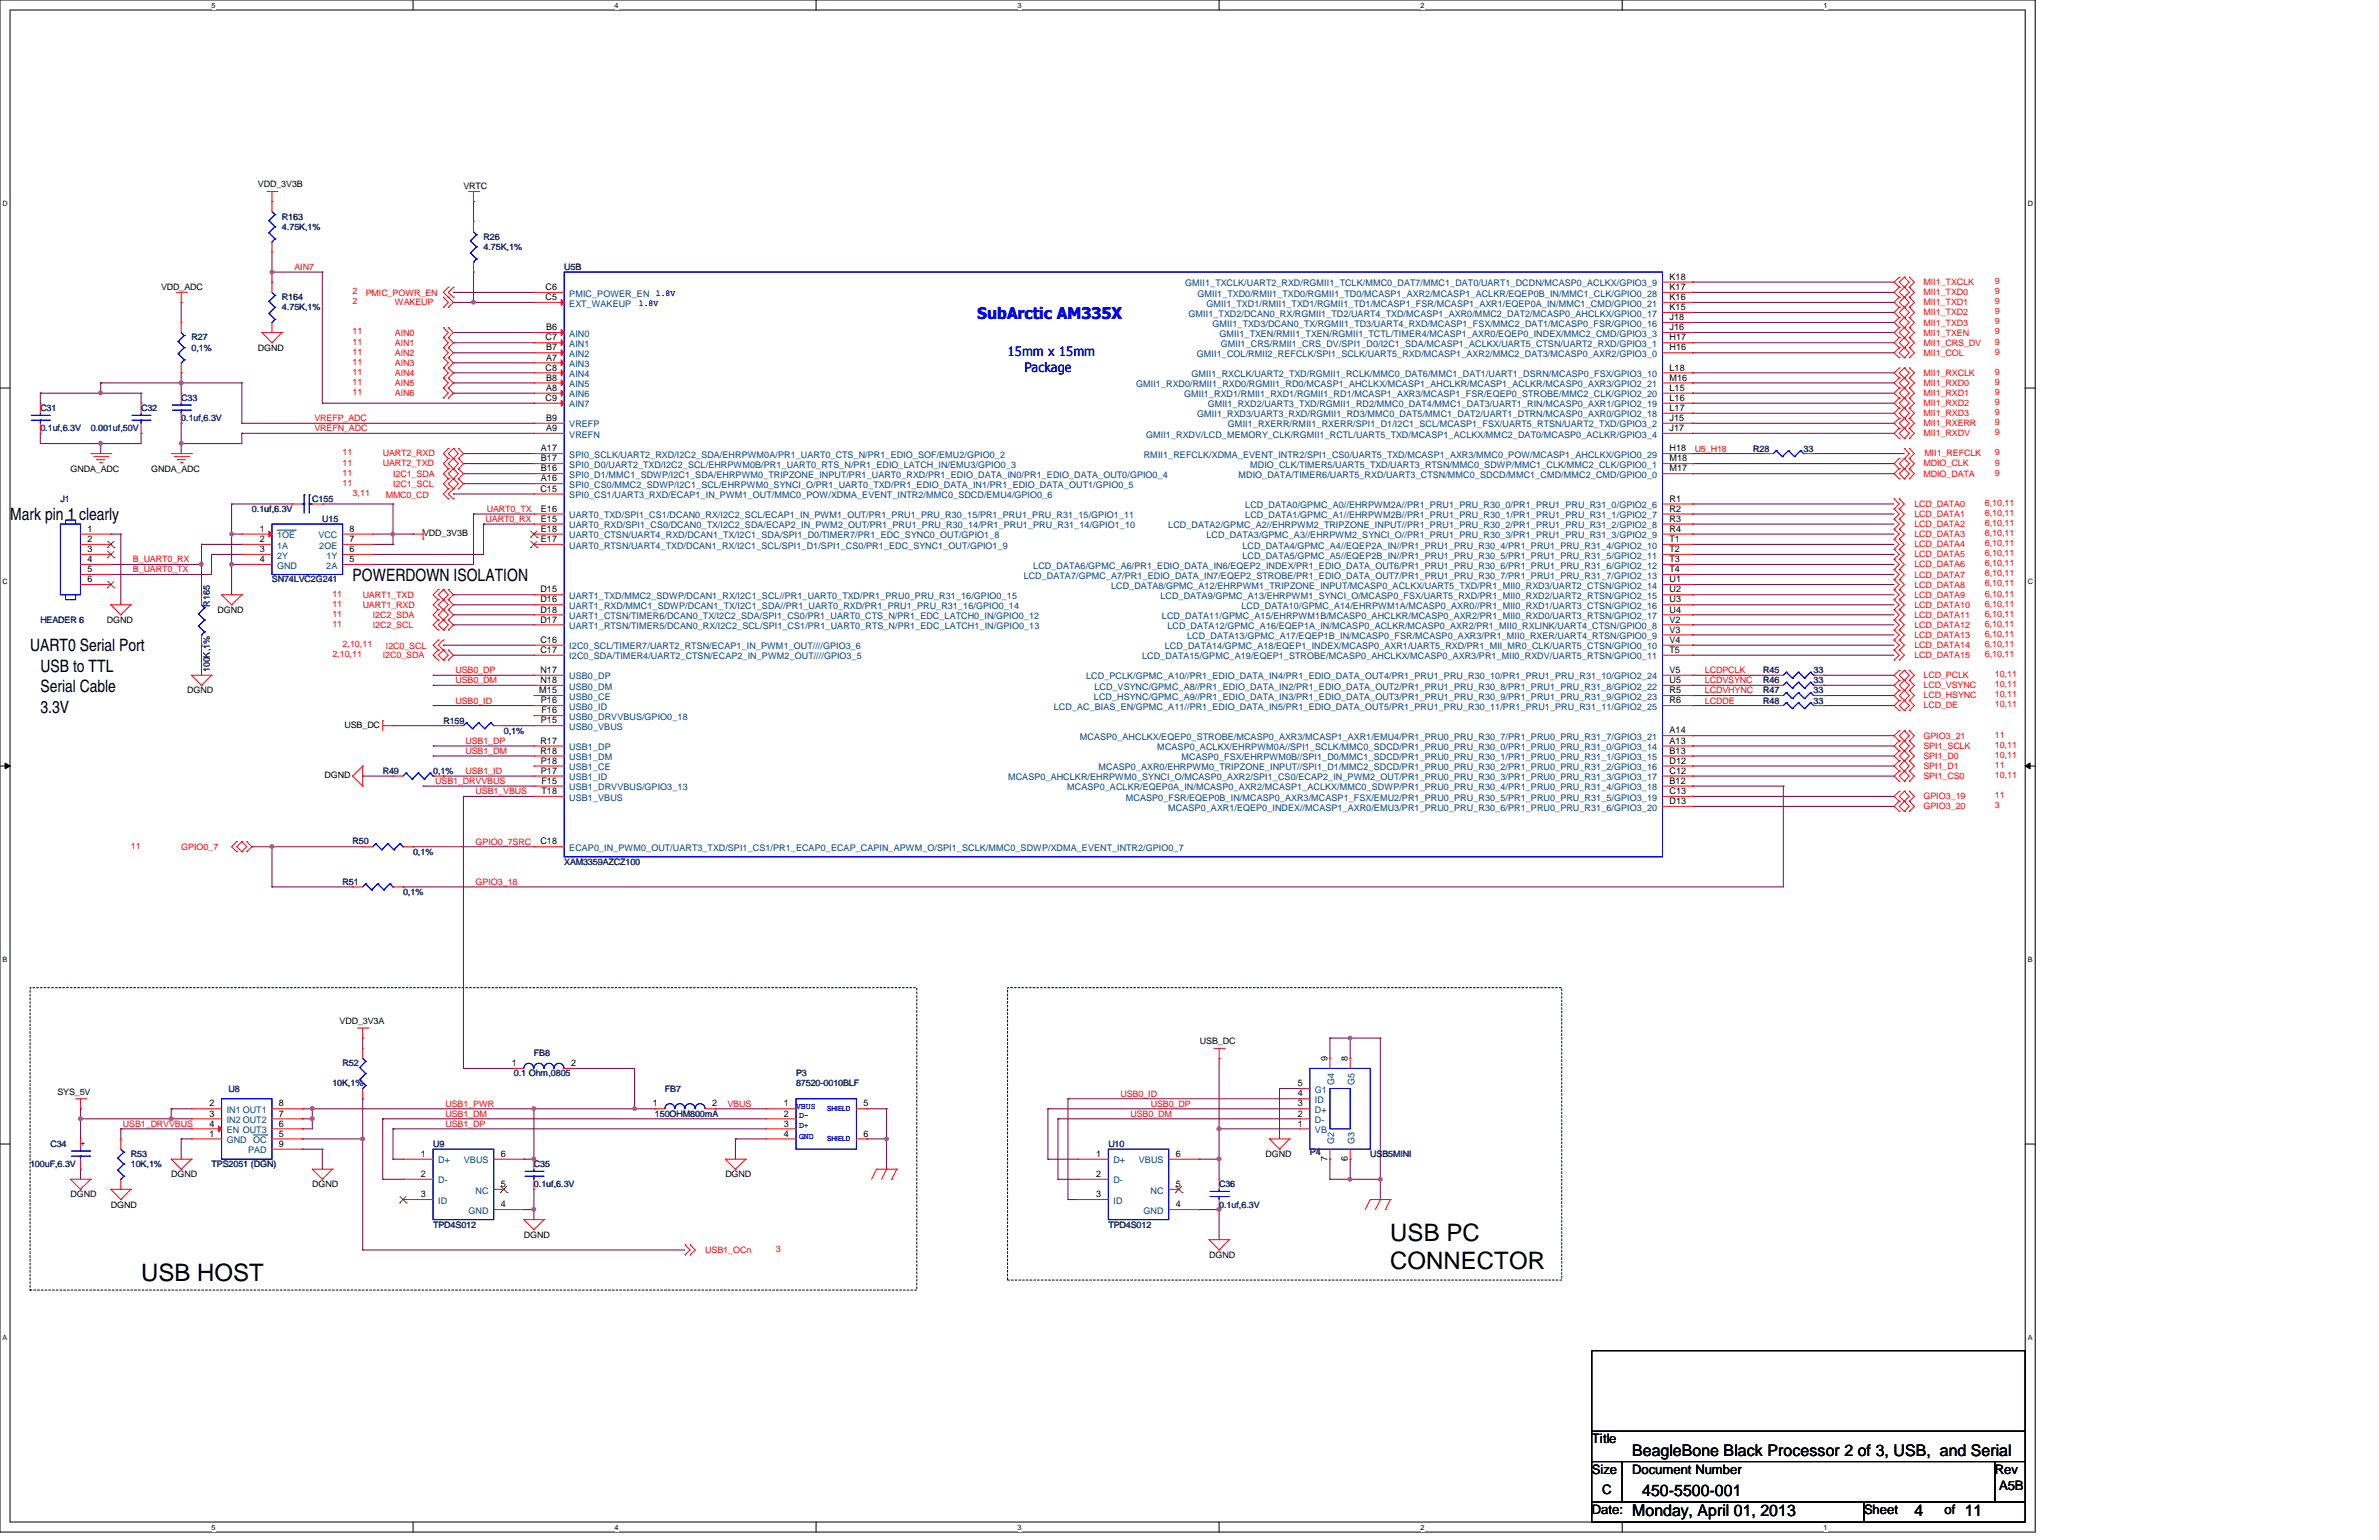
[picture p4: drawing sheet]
<svg xmlns="http://www.w3.org/2000/svg" width="432mm" height="279mm" viewBox="0 0 432 279" stroke-linecap="round" stroke-linejoin="round" font-family="sans-serif">
<defs><g id="words">
<g font-size="4.4">
<text x="252.3" y="225.2">USB PC</text>
<text x="25.6" y="232.5">USB HOST</text>
<text x="252.3" y="230.2">CONNECTOR</text>
</g>
<g font-size="3.1">
<text x="1.8" y="94.4">Mark pin 1 clearly</text>
<text x="64" y="105.4">POWERDOWN ISOLATION</text>
<text x="5.5" y="118.2">UART0 Serial Port</text>
<text x="7.3" y="121.8">USB to TTL</text>
<text x="7.3" y="125.6">Serial Cable</text>
<text x="7.3" y="129.3">3.3V</text>
</g>
<text font-size="2.9" fill="#00f" x="177.4" y="57.8">SubArctic AM335X</text>
<g font-size="2.9">
<text x="296.2" y="264.1">BeagleBone Black Processor 2 of 3, USB, and Serial</text>
<text x="296.2" y="275.1">Monday, April 01, 2013</text>
<text x="298.1" y="271.4">450-5500-001</text>
<text x="347.5" y="275.1">4</text>
<text x="356.6" y="275.1">11</text>
</g>
<g font-size="2.4" fill="#00f">
<text x="182.9" y="64.6">15mm x 15mm</text>
<text x="185.9" y="67.4">Package</text>
</g>
<g font-size="2.4">
<text x="288.9" y="261.9">Title</text>
<text x="288.9" y="267.4">Size</text>
<text x="296.2" y="267.4">Document Number</text>
<text x="362.1" y="267.4">Rev</text>
<text x="288.9" y="274.7">Date:</text>
<text x="290.8" y="271">C</text>
<text x="338.3" y="274.7">Sheet</text>
<text x="352.9" y="274.7">of</text>
<text x="362.8" y="270.3">A5B</text>
</g>
<g font-size="1.7">
<text x="99" y="52.6">C6</text>
<text x="303" y="52.6">K17</text>
<text x="303" y="50.8">K18</text>
<text x="99" y="54.4">C5</text>
<text x="99.1" y="59.9">B6</text>
<text x="303" y="54.4">K16</text>
<text x="303" y="56.3">K15</text>
<text x="303" y="58.1">J18</text>
<text x="303" y="59.9">J16</text>
<text x="99" y="61.8">C7</text>
<text x="99.1" y="63.6">B7</text>
<text x="99.1" y="65.4">A7</text>
<text x="303" y="63.6">H16</text>
<text x="303" y="61.8">H17</text>
<text x="99" y="67.2">C8</text>
<text x="99.1" y="69">B8</text>
<text x="99.1" y="70.9">A8</text>
<text x="303" y="67.2">L18</text>
<text x="303" y="69">M16</text>
<text x="303" y="70.9">L15</text>
<text x="99" y="72.7">C9</text>
<text x="99.1" y="76.4">B9</text>
<text x="303" y="76.4">J15</text>
<text x="303" y="72.7">L16</text>
<text x="303" y="74.5">L17</text>
<text x="98.2" y="81.9">A17</text>
<text x="98.2" y="83.7">B17</text>
<text x="99.1" y="78.2">A9</text>
<text x="303" y="78.2">J17</text>
<text x="303" y="81.9">H18</text>
<text x="303" y="83.7">M18</text>
<text x="98.1" y="89.2">C15</text>
<text x="98.2" y="85.5">B16</text>
<text x="98.2" y="87.3">A16</text>
<text x="303" y="85.5">M17</text>
<text x="98.2" y="92.8">E16</text>
<text x="98.2" y="94.7">E15</text>
<text x="303" y="91">R1</text>
<text x="303" y="92.8">R2</text>
<text x="303" y="94.7">R3</text>
<text x="15.9" y="96.5">1</text>
<text x="15.9" y="98.3">2</text>
<text x="15.9" y="100.2">3</text>
<text x="15.9" y="102">4</text>
<text x="47.2" y="98.3">2</text>
<text x="47.2" y="96.5">1</text>
<text x="47.2" y="102">4</text>
<text x="47.2" y="100.2">3</text>
<text x="63.5" y="98.3">7</text>
<text x="63.5" y="96.5">8</text>
<text x="63.5" y="102">5</text>
<text x="63.5" y="100.2">6</text>
<text x="98.2" y="96.5">E18</text>
<text x="98.2" y="98.3">E17</text>
<text x="303" y="96.5">R4</text>
<text x="303" y="98.3">T1</text>
<text x="303" y="100.2">T2</text>
<text x="303" y="102">T3</text>
<text x="15.9" y="103.8">5</text>
<text x="15.9" y="105.6">6</text>
<text x="98.1" y="107.5">D15</text>
<text x="303" y="103.8">T4</text>
<text x="303" y="105.6">U1</text>
<text x="303" y="107.5">U2</text>
<text x="98.1" y="109.3">D16</text>
<text x="98.1" y="111.1">D18</text>
<text x="98.1" y="112.9">D17</text>
<text x="303" y="109.3">U3</text>
<text x="303" y="111.1">U4</text>
<text x="303" y="112.9">V2</text>
<text x="98.1" y="116.6">C16</text>
<text x="98.1" y="118.4">C17</text>
<text x="303" y="114.8">V3</text>
<text x="303" y="116.6">V4</text>
<text x="303" y="118.4">T5</text>
<text x="97.9" y="125.8">M15</text>
<text x="98.1" y="122.1">N17</text>
<text x="98.1" y="123.9">N18</text>
<text x="303" y="122.1">V5</text>
<text x="303" y="123.9">U5</text>
<text x="303" y="125.8">R5</text>
<text x="98.2" y="131.2">P15</text>
<text x="98.2" y="127.6">P16</text>
<text x="98.3" y="129.4">F16</text>
<text x="303" y="127.6">R6</text>
<text x="98.1" y="134.9">R17</text>
<text x="98.1" y="136.7">R18</text>
<text x="303" y="133.1">A14</text>
<text x="303" y="134.9">A13</text>
<text x="303" y="136.7">B13</text>
<text x="98.2" y="140.4">P17</text>
<text x="98.2" y="138.6">P18</text>
<text x="98.3" y="142.2">F15</text>
<text x="303" y="138.6">D12</text>
<text x="303" y="140.4">C12</text>
<text x="303" y="142.2">B12</text>
<text x="98.3" y="144.1">T18</text>
<text x="303" y="144.1">C13</text>
<text x="303" y="145.9">D13</text>
<text x="98.1" y="153.2">C18</text>
<text x="92.9" y="193.4">1</text>
<text x="103.7" y="193.4">2</text>
<text x="235.5" y="197.1">5</text>
<text x="241" y="192.6" transform="rotate(-90 241 192.6)">9</text>
<text x="244.6" y="192.6" transform="rotate(-90 244.6 192.6)">8</text>
<text x="38" y="200.7">2</text>
<text x="38" y="202.6">3</text>
<text x="50.6" y="202.6">7</text>
<text x="50.6" y="200.7">8</text>
<text x="118.5" y="200.7">1</text>
<text x="129.3" y="200.7">2</text>
<text x="142.3" y="200.7">1</text>
<text x="142.3" y="202.6">2</text>
<text x="156.7" y="200.7">5</text>
<text x="235.5" y="202.6">2</text>
<text x="235.5" y="200.7">3</text>
<text x="235.5" y="198.9">4</text>
<text x="38" y="206.2">1</text>
<text x="38" y="204.4">4</text>
<text x="50.6" y="204.4">6</text>
<text x="50.6" y="206.2">5</text>
<text x="50.6" y="208.1">9</text>
<text x="76.4" y="209.9">1</text>
<text x="90.9" y="209.9">6</text>
<text x="142.3" y="204.4">3</text>
<text x="142.3" y="206.2">4</text>
<text x="156.7" y="206.2">6</text>
<text x="199" y="209.9">1</text>
<text x="213.4" y="209.9">6</text>
<text x="235.5" y="204.4">1</text>
<text x="76.4" y="213.5">2</text>
<text x="90.9" y="215.3">5</text>
<text x="199" y="213.5">2</text>
<text x="213.4" y="215.3">5</text>
<text x="241" y="210.7" transform="rotate(-90 241 210.7)">7</text>
<text x="244.6" y="210.7" transform="rotate(-90 244.6 210.7)">6</text>
<text x="76.4" y="217.2">3</text>
<text x="90.9" y="219">4</text>
<text x="199" y="217.2">3</text>
<text x="213.4" y="219">4</text>
</g>
<g font-size="1.7" fill="#004080">
<text x="103.3" y="53.8">PMIC_POWER_EN</text>
<text x="215.1" y="51.9">GMII1_TXCLK/UART2_RXD/RGMII1_TCLK/MMC0_DAT7/MMC1_DAT0/UART1_DCDN/MCASP0_ACLKX/GPIO3_9</text>
<text x="217.3" y="53.8">GMII1_TXD0/RMII1_TXD0/RGMII1_TD0/MCASP1_AXR2/MCASP1_ACLKR/EQEP0B_IN/MMC1_CLK/GPIO0_28</text>
<text x="103.3" y="55.6">EXT_WAKEUP</text>
<text x="215.7" y="57.4">GMII1_TXD2/DCAN0_RX/RGMII1_TD2/UART4_TXD/MCASP1_AXR0/MMC2_DAT2/MCASP0_AHCLKX/GPIO0_17</text>
<text x="219" y="55.6">GMII1_TXD1/RMII1_TXD1/RGMII1_TD1/MCASP1_FSR/MCASP1_AXR1/EQEP0A_IN/MMC1_CMD/GPIO0_21</text>
<text x="220.1" y="59.3">GMII1_TXD3/DCAN0_TX/RGMII1_TD3/UART4_RXD/MCASP1_FSX/MMC2_DAT1/MCASP0_FSR/GPIO0_16</text>
<text x="103.3" y="61.1">AIN0</text>
<text x="103.3" y="62.9">AIN1</text>
<text x="103.3" y="64.8">AIN2</text>
<text x="217.3" y="64.8">GMII1_COL/RMII2_REFCLK/SPI1_SCLK/UART5_RXD/MCASP1_AXR2/MMC2_DAT3/MCASP0_AXR2/GPIO3_0</text>
<text x="221.4" y="61.1">GMII1_TXEN/RMII1_TXEN/RGMII1_TCTL/TIMER4/MCASP1_AXR0/EQEP0_INDEX/MMC2_CMD/GPIO3_3</text>
<text x="221.6" y="62.9">GMII1_CRS/RMII1_CRS_DV/SPI1_D0/I2C1_SDA/MCASP1_ACLKX/UART5_CTSN/UART2_RXD/GPIO3_1</text>
<text x="103.3" y="66.6">AIN3</text>
<text x="103.3" y="68.4">AIN4</text>
<text x="103.3" y="70.2">AIN5</text>
<text x="206.2" y="70.2">GMII1_RXD0/RMII1_RXD0/RGMII1_RD0/MCASP1_AHCLKX/MCASP1_AHCLKR/MCASP1_ACLKR/MCASP0_AXR3/GPIO2_21</text>
<text x="216.3" y="68.4">GMII1_RXCLK/UART2_TXD/RGMII1_RCLK/MMC0_DAT6/MMC1_DAT1/UART1_DSRN/MCASP0_FSX/GPIO3_10</text>
<text x="103.3" y="72.1">AIN6</text>
<text x="103.3" y="73.9">AIN7</text>
<text x="103.3" y="77.6">VREFP</text>
<text x="214.9" y="72.1">GMII1_RXD1/RMII1_RXD1/RGMII1_RD1/MCASP1_AXR3/MCASP1_FSR/EQEP0_STROBE/MMC2_CLK/GPIO2_20</text>
<text x="217.3" y="75.7">GMII1_RXD3/UART3_RXD/RGMII1_RD3/MMC0_DAT5/MMC1_DAT2/UART1_DTRN/MCASP0_AXR0/GPIO2_18</text>
<text x="219.2" y="73.9">GMII1_RXD2/UART3_TXD/RGMII1_RD2/MMC0_DAT4/MMC1_DAT3/UART1_RIN/MCASP0_AXR1/GPIO2_19</text>
<text x="222.9" y="77.6">GMII1_RXERR/RMII1_RXERR/SPI1_D1/I2C1_SCL/MCASP1_FSX/UART5_RTSN/UART2_TXD/GPIO3_2</text>
<text x="103.3" y="79.4">VREFN</text>
<text x="103.3" y="83.1">SPI0_SCLK/UART2_RXD/I2C2_SDA/EHRPWM0A/PR1_UART0_CTS_N/PR1_EDIO_SOF/EMU2/GPIO0_2</text>
<text x="207.6" y="83.1">RMII1_REFCLK/XDMA_EVENT_INTR2/SPI1_CS0/UART5_TXD/MCASP1_AXR3/MMC0_POW/MCASP1_AHCLKX/GPIO0_29</text>
<text x="208" y="79.4">GMII1_RXDV/LCD_MEMORY_CLK/RGMII1_RCTL/UART5_TXD/MCASP1_ACLKX/MMC2_DAT0/MCASP0_ACLKR/GPIO3_4</text>
<text x="103.3" y="84.9">SPI0_D0/UART2_TXD/I2C2_SCL/EHRPWM0B/PR1_UART0_RTS_N/PR1_EDIO_LATCH_IN/EMU3/GPIO0_3</text>
<text x="103.3" y="86.7">SPI0_D1/MMC1_SDWP/I2C1_SDA/EHRPWM0_TRIPZONE_INPUT/PR1_UART0_RXD/PR1_EDIO_DATA_IN0/PR1_EDIO_DATA_OUT0/GPIO0_4</text>
<text x="103.3" y="88.5">SPI0_CS0/MMC2_SDWP/I2C1_SCL/EHRPWM0_SYNCI_O/PR1_UART0_TXD/PR1_EDIO_DATA_IN1/PR1_EDIO_DATA_OUT1/GPIO0_5</text>
<text x="224.8" y="86.7">MDIO_DATA/TIMER6/UART5_RXD/UART3_CTSN/MMC0_SDCD/MMC1_CMD/MMC2_CMD/GPIO0_0</text>
<text x="226.9" y="84.9">MDIO_CLK/TIMER5/UART5_TXD/UART3_RTSN/MMC0_SDWP/MMC1_CLK/MMC2_CLK/GPIO0_1</text>
<text x="103.3" y="94">UART0_TXD/SPI1_CS1/DCAN0_RX/I2C2_SCL/ECAP1_IN_PWM1_OUT/PR1_PRU1_PRU_R30_15/PR1_PRU1_PRU_R31_15/GPIO1_11</text>
<text x="103.3" y="95.8">UART0_RXD/SPI1_CS0/DCAN0_TX/I2C2_SDA/ECAP2_IN_PWM2_OUT/PR1_PRU1_PRU_R30_14/PR1_PRU1_PRU_R31_14/GPIO1_10</text>
<text x="103.3" y="90.4">SPI0_CS1/UART3_RXD/ECAP1_IN_PWM1_OUT/MMC0_POW/XDMA_EVENT_INTR2/MMC0_SDCD/EMU4/GPIO0_6</text>
<text x="212" y="95.8">LCD_DATA2/GPMC_A2//EHRPWM2_TRIPZONE_INPUT//PR1_PRU1_PRU_R30_2/PR1_PRU1_PRU_R31_2/GPIO2_8</text>
<text x="226" y="92.2">LCD_DATA0/GPMC_A0//EHRPWM2A//PR1_PRU1_PRU_R30_0/PR1_PRU1_PRU_R31_0/GPIO2_6</text>
<text x="226" y="94">LCD_DATA1/GPMC_A1//EHRPWM2B//PR1_PRU1_PRU_R30_1/PR1_PRU1_PRU_R31_1/GPIO2_7</text>
<text x="50.3" y="99.5">1A</text>
<text x="50.3" y="97.7">1OE</text>
<text x="50.3" y="101.3">2Y</text>
<text x="57.8" y="97.7">VCC</text>
<text x="58" y="99.5">2OE</text>
<text x="59.3" y="101.3">1Y</text>
<text x="103.3" y="97.7">UART0_CTSN/UART4_RXD/DCAN1_TX/I2C1_SDA/SPI1_D0/TIMER7/PR1_EDC_SYNC0_OUT/GPIO1_8</text>
<text x="103.3" y="99.5">UART0_RTSN/UART4_TXD/DCAN1_RX/I2C1_SCL/SPI1_D1/SPI1_CS0/PR1_EDC_SYNC1_OUT/GPIO1_9</text>
<text x="219" y="97.7">LCD_DATA3/GPMC_A3//EHRPWM2_SYNCI_O//PR1_PRU1_PRU_R30_3/PR1_PRU1_PRU_R31_3/GPIO2_9</text>
<text x="225.5" y="99.5">LCD_DATA4/GPMC_A4//EQEP2A_IN//PR1_PRU1_PRU_R30_4/PR1_PRU1_PRU_R31_4/GPIO2_10</text>
<text x="225.5" y="101.3">LCD_DATA5/GPMC_A5//EQEP2B_IN//PR1_PRU1_PRU_R30_5/PR1_PRU1_PRU_R31_5/GPIO2_11</text>
<text x="50.3" y="103.2">GND</text>
<text x="59.2" y="103.2">2A</text>
<text x="185.8" y="105">LCD_DATA7/GPMC_A7/PR1_EDIO_DATA_IN7/EQEP2_STROBE/PR1_EDIO_DATA_OUT7/PR1_PRU1_PRU_R30_7/PR1_PRU1_PRU_R31_7/GPIO2_13</text>
<text x="187.5" y="103.2">LCD_DATA6/GPMC_A6/PR1_EDIO_DATA_IN6/EQEP2_INDEX/PR1_EDIO_DATA_OUT6/PR1_PRU1_PRU_R30_6/PR1_PRU1_PRU_R31_6/GPIO2_12</text>
<text x="201.7" y="106.8">LCD_DATA8/GPMC_A12/EHRPWM1_TRIPZONE_INPUT/MCASP0_ACLKX/UART5_TXD/PR1_MII0_RXD3/UART2_CTSN/GPIO2_14</text>
<text x="103.3" y="108.7">UART1_TXD/MMC2_SDWP/DCAN1_RX/I2C1_SCL//PR1_UART0_TXD/PR1_PRU0_PRU_R31_16/GPIO0_15</text>
<text x="103.3" y="110.5">UART1_RXD/MMC1_SDWP/DCAN1_TX/I2C1_SDA//PR1_UART0_RXD/PR1_PRU1_PRU_R31_16/GPIO0_14</text>
<text x="103.3" y="112.3">UART1_CTSN/TIMER6/DCAN0_TX/I2C2_SDA/SPI1_CS0/PR1_UART0_CTS_N/PR1_EDC_LATCH0_IN/GPIO0_12</text>
<text x="210.6" y="108.7">LCD_DATA9/GPMC_A13/EHRPWM1_SYNCI_O/MCASP0_FSX/UART5_RXD/PR1_MII0_RXD2/UART2_RTSN/GPIO2_15</text>
<text x="210.9" y="112.3">LCD_DATA11/GPMC_A15/EHRPWM1B/MCASP0_AHCLKR/MCASP0_AXR2/PR1_MII0_RXD0/UART3_RTSN/GPIO2_17</text>
<text x="225.3" y="110.5">LCD_DATA10/GPMC_A14/EHRPWM1A/MCASP0_AXR0//PR1_MII0_RXD1/UART3_CTSN/GPIO2_16</text>
<text x="103.3" y="114.1">UART1_RTSN/TIMER5/DCAN0_RX/I2C2_SCL/SPI1_CS1/PR1_UART0_RTS_N/PR1_EDC_LATCH1_IN/GPIO0_13</text>
<text x="103.3" y="117.8">I2C0_SCL/TIMER7/UART2_RTSN/ECAP1_IN_PWM1_OUT////GPIO3_6</text>
<text x="103.3" y="119.6">I2C0_SDA/TIMER4/UART2_CTSN/ECAP2_IN_PWM2_OUT////GPIO3_5</text>
<text x="207.3" y="119.6">LCD_DATA15/GPMC_A19/EQEP1_STROBE/MCASP0_AHCLKX/MCASP0_AXR3/PR1_MII0_RXDV/UART5_RTSN/GPIO0_11</text>
<text x="211.4" y="117.8">LCD_DATA14/GPMC_A18/EQEP1_INDEX/MCASP0_AXR1/UART5_RXD/PR1_MII_MR0_CLK/UART5_CTSN/GPIO0_10</text>
<text x="211.9" y="114.1">LCD_DATA12/GPMC_A16/EQEP1A_IN/MCASP0_ACLKR/MCASP0_AXR2/PR1_MII0_RXLINK/UART4_CTSN/GPIO0_8</text>
<text x="215.5" y="116">LCD_DATA13/GPMC_A17/EQEP1B_IN/MCASP0_FSR/MCASP0_AXR3/PR1_MII0_RXER/UART4_RTSN/GPIO0_9</text>
<text x="103.3" y="123.3">USB0_DP</text>
<text x="103.3" y="125.1">USB0_DM</text>
<text x="197.1" y="123.3">LCD_PCLK/GPMC_A10//PR1_EDIO_DATA_IN4/PR1_EDIO_DATA_OUT4/PR1_PRU1_PRU_R30_10/PR1_PRU1_PRU_R31_10/GPIO2_24</text>
<text x="198.6" y="125.1">LCD_VSYNC/GPMC_A8//PR1_EDIO_DATA_IN2/PR1_EDIO_DATA_OUT2/PR1_PRU1_PRU_R30_8/PR1_PRU1_PRU_R31_8/GPIO2_22</text>
<text x="103.3" y="127">USB0_CE</text>
<text x="103.3" y="130.6">USB0_DRVVBUS/GPIO0_18</text>
<text x="103.3" y="128.8">USB0_ID</text>
<text x="191.3" y="128.8">LCD_AC_BIAS_EN/GPMC_A11//PR1_EDIO_DATA_IN5/PR1_EDIO_DATA_OUT5/PR1_PRU1_PRU_R30_11/PR1_PRU1_PRU_R31_11/GPIO2_25</text>
<text x="198.5" y="127">LCD_HSYNC/GPMC_A9//PR1_EDIO_DATA_IN3/PR1_EDIO_DATA_OUT3/PR1_PRU1_PRU_R30_9/PR1_PRU1_PRU_R31_9/GPIO2_23</text>
<text x="103.3" y="132.4">USB0_VBUS</text>
<text x="103.3" y="136.1">USB1_DP</text>
<text x="103.3" y="137.9">USB1_DM</text>
<text x="196" y="134.2">MCASP0_AHCLKX/EQEP0_STROBE/MCASP0_AXR3/MCASP1_AXR1/EMU4/PR1_PRU0_PRU_R30_7/PR1_PRU0_PRU_R31_7/GPIO3_21</text>
<text x="210.1" y="136.1">MCASP0_ACLKX/EHRPWM0A//SPI1_SCLK/MMC0_SDCD/PR1_PRU0_PRU_R30_0/PR1_PRU0_PRU_R31_0/GPIO3_14</text>
<text x="214.5" y="137.9">MCASP0_FSX/EHRPWM0B//SPI1_D0/MMC1_SDCD/PR1_PRU0_PRU_R30_1/PR1_PRU0_PRU_R31_1/GPIO3_15</text>
<text x="103.3" y="141.6">USB1_ID</text>
<text x="103.3" y="139.7">USB1_CE</text>
<text x="103.3" y="143.4">USB1_DRVVBUS/GPIO3_13</text>
<text x="183" y="141.6">MCASP0_AHCLKR/EHRPWM0_SYNCI_O/MCASP0_AXR2/SPI1_CS0/ECAP2_IN_PWM2_OUT/PR1_PRU0_PRU_R30_3/PR1_PRU0_PRU_R31_3/GPIO3_17</text>
<text x="193.7" y="143.4">MCASP0_ACLKR/EQEP0A_IN/MCASP0_AXR2/MCASP1_ACLKX/MMC0_SDWP/PR1_PRU0_PRU_R30_4/PR1_PRU0_PRU_R31_4/GPIO3_18</text>
<text x="199.4" y="139.7">MCASP0_AXR0/EHRPWM0_TRIPZONE_INPUT//SPI1_D1/MMC2_SDCD/PR1_PRU0_PRU_R30_2/PR1_PRU0_PRU_R31_2/GPIO3_16</text>
<text x="103.3" y="145.2">USB1_VBUS</text>
<text x="204.3" y="145.2">MCASP0_FSR/EQEP0B_IN/MCASP0_AXR3/MCASP1_FSX/EMU2/PR1_PRU0_PRU_R30_5/PR1_PRU0_PRU_R31_5/GPIO3_19</text>
<text x="212" y="147.1">MCASP0_AXR1/EQEP0_INDEX//MCASP1_AXR0/EMU3/PR1_PRU0_PRU_R30_6/PR1_PRU0_PRU_R31_6/GPIO3_20</text>
<text x="103.3" y="154.4">ECAP0_IN_PWM0_OUT/UART3_TXD/SPI1_CS1/PR1_ECAP0_ECAP_CAPIN_APWM_O/SPI1_SCLK/MMC0_SDWP/XDMA_EVENT_INTR2/GPIO0_7</text>
<text x="242.1" y="196.9" transform="rotate(-90 242.1 196.9)">G4</text>
<text x="245.8" y="196.9" transform="rotate(-90 245.8 196.9)">G5</text>
<text x="41.1" y="201.9">IN1 OUT1</text>
<text x="41.1" y="203.8">IN2 OUT2</text>
<text x="238.7" y="203.8">D-</text>
<text x="238.7" y="201.9">D+</text>
<text x="238.7" y="200.1">ID</text>
<text x="238.7" y="198.2">G1</text>
<text x="41.1" y="207.4">GND</text>
<text x="41.1" y="205.6">EN OUT3</text>
<text x="45" y="209.3">PAD</text>
<text x="46" y="207.4">OC</text>
<text x="238.7" y="205.6">VB</text>
<text x="242.1" y="207.6" transform="rotate(-90 242.1 207.6)">G2</text>
<text x="245.8" y="207.6" transform="rotate(-90 245.8 207.6)">G3</text>
<text x="79.5" y="211.1">D+</text>
<text x="79.5" y="214.7">D-</text>
<text x="84.2" y="211.1">VBUS</text>
<text x="202.1" y="211.1">D+</text>
<text x="202.1" y="214.7">D-</text>
<text x="206.7" y="211.1">VBUS</text>
<text x="79.5" y="218.4">ID</text>
<text x="85" y="220.2">GND</text>
<text x="86.3" y="216.5">NC</text>
<text x="202.1" y="218.4">ID</text>
<text x="207.6" y="220.2">GND</text>
<text x="208.8" y="216.5">NC</text>
</g>
<g font-size="1.6">
<text x="46.8" y="34">VDD_3V3B</text>
<text x="84.1" y="34.3">VRTC</text>
<text x="29.3" y="52.6">VDD_ADC</text>
<text x="46.8" y="63.6">DGND</text>
<text x="12.8" y="85.6">GNDA_ADC</text>
<text x="27.4" y="85.6">GNDA_ADC</text>
<text x="76.8" y="97.2">VDD_3V3B</text>
<text x="19.4" y="113">DGND</text>
<text x="39.5" y="111.2">DGND</text>
<text x="34" y="125.8">DGND</text>
<text x="62.5" y="132">USB_DC</text>
<text x="58.9" y="141.1">DGND</text>
<text x="61.6" y="185.8">VDD_3V3A</text>
<text x="217.8" y="189.4">USB_DC</text>
<text x="10.4" y="198.6">SYS_5V</text>
<text x="229.7" y="209.9">DGND</text>
<text x="31.1" y="213.6">DGND</text>
<text x="56.7" y="215.4">DGND</text>
<text x="131.7" y="213.6">DGND</text>
<text x="12.8" y="217.2">DGND</text>
<text x="20.1" y="219.1">DGND</text>
<text x="95.1" y="224.5">DGND</text>
<text x="219.5" y="228.2">DGND</text>
</g>
<g font-size="1.6" fill="#000080">
<text x="51.2" y="39.8">R163</text>
<text x="51.2" y="41.7">4.75K,1%</text>
<text x="87.8" y="43.5">R26</text>
<text x="87.8" y="45.3">4.75K,1%</text>
<text x="102.4" y="49">U5B</text>
<text x="51.2" y="54.5">R164</text>
<text x="51.2" y="56.3">4.75K,1%</text>
<text x="34.8" y="61.8">R27</text>
<text x="34.8" y="63.6">0,1%</text>
<text x="7.3" y="74.6">C31</text>
<text x="25.6" y="74.6">C32</text>
<text x="32.9" y="72.8">C33</text>
<text x="32.9" y="76.4">0.1uf,6.3V</text>
<text x="7.3" y="78.2">0.1uf,6.3V</text>
<text x="16.5" y="78.2">0.001uf,50V</text>
<text x="318.2" y="81.9">R28</text>
<text x="327.4" y="81.9">33</text>
<text x="11" y="91.1">J1</text>
<text x="45.7" y="92.9">0.1uf,6.3V</text>
<text x="56.7" y="91.1">C155</text>
<text x="58.5" y="94.7">U15</text>
<text x="49.4" y="105.7">SN74LVC2G241</text>
<text x="7.3" y="113">HEADER 6</text>
<text x="38.1" y="110.1" transform="rotate(-90 38.1 110.1)">R165</text>
<text x="38.1" y="122" transform="rotate(-90 38.1 122)">100K,1%</text>
<text x="320" y="122.1">R45</text>
<text x="320" y="124">R46</text>
<text x="320" y="125.8">R47</text>
<text x="329.2" y="122.1">33</text>
<text x="329.2" y="124">33</text>
<text x="329.2" y="125.8">33</text>
<text x="80.5" y="131.3">R159</text>
<text x="320" y="127.6">R48</text>
<text x="329.2" y="127.6">33</text>
<text x="91.4" y="133.1">0,1%</text>
<text x="69.5" y="140.4">R49</text>
<text x="78.6" y="140.4">0,1%</text>
<text x="64" y="153.2">R50</text>
<text x="75" y="155.1">0,1%</text>
<text x="62.2" y="160.5">R51</text>
<text x="102.4" y="156.9">XAM3359AZCZ100</text>
<text x="73.2" y="162.3">0,1%</text>
<text x="96.9" y="191.6">FB8</text>
<text x="60.3" y="197.1">10K,1%</text>
<text x="62.2" y="193.5">R52</text>
<text x="93.3" y="195.3">0.1 Ohm,0805</text>
<text x="144.5" y="195.3">P3</text>
<text x="144.5" y="197.1">87520-0010BLF</text>
<text x="41.5" y="198.2">U8</text>
<text x="118.9" y="202.6">150OHM800mA</text>
<text x="120.7" y="198">FB7</text>
<text x="9.1" y="208.1">C34</text>
<text x="23.7" y="209.9">R53</text>
<text x="78.6" y="208.1">U9</text>
<text x="201.2" y="208.1">U10</text>
<text x="237.7" y="209.6">P4</text>
<text x="248.7" y="209.9">USB5MINI</text>
<text x="5.5" y="211.8">100uF,6.3V</text>
<text x="23.7" y="211.8">10K,1%</text>
<text x="38.4" y="211.8">TPS2051 (DGN)</text>
<text x="96.9" y="211.8">C35</text>
<text x="96.9" y="215.4">0.1uf,6.3V</text>
<text x="221.3" y="215.4">C36</text>
<text x="221.3" y="219.1">0.1uf,6.3V</text>
<text x="78.6" y="222.7">TPD4S012</text>
<text x="201.2" y="222.7">TPD4S012</text>
</g>
<g font-size="1.6" fill="#f00">
<text x="53.4" y="49">AIN7</text>
<text x="64" y="53.4">2</text>
<text x="66.4" y="53.7">PMIC_POWR_EN</text>
<text x="349.1" y="51.7">MII1_TXCLK</text>
<text x="349.1" y="53.6">MII1_TXD0</text>
<text x="362.1" y="51.5">9</text>
<text x="362.1" y="53.4">9</text>
<text x="64" y="55.2">2</text>
<text x="71.7" y="55.4">WAKEUP</text>
<text x="349.1" y="57.2">MII1_TXD2</text>
<text x="349.1" y="59.1">MII1_TXD3</text>
<text x="349.1" y="55.4">MII1_TXD1</text>
<text x="362.1" y="57">9</text>
<text x="362.1" y="58.8">9</text>
<text x="362.1" y="55.2">9</text>
<text x="64" y="60.7">11</text>
<text x="64" y="62.5">11</text>
<text x="64" y="64.3">11</text>
<text x="71.7" y="60.9">AIN0</text>
<text x="71.7" y="62.7">AIN1</text>
<text x="71.7" y="64.5">AIN2</text>
<text x="349.1" y="64.5">MII1_COL</text>
<text x="349.1" y="62.7">MII1_CRS_DV</text>
<text x="349.1" y="60.9">MII1_TXEN</text>
<text x="362.1" y="64.3">9</text>
<text x="362.1" y="62.5">9</text>
<text x="362.1" y="60.7">9</text>
<text x="64" y="66.2">11</text>
<text x="64" y="68">11</text>
<text x="64" y="69.8">11</text>
<text x="64" y="71.7">11</text>
<text x="71.7" y="66.3">AIN3</text>
<text x="71.7" y="68.2">AIN4</text>
<text x="71.7" y="70">AIN5</text>
<text x="71.7" y="71.8">AIN6</text>
<text x="349.1" y="68.2">MII1_RXCLK</text>
<text x="349.1" y="70">MII1_RXD0</text>
<text x="349.1" y="71.8">MII1_RXD1</text>
<text x="362.1" y="68">9</text>
<text x="362.1" y="69.8">9</text>
<text x="362.1" y="71.7">9</text>
<text x="57.1" y="76.4">VREFP_ADC</text>
<text x="349.1" y="73.7">MII1_RXD2</text>
<text x="349.1" y="75.5">MII1_RXD3</text>
<text x="349.1" y="77.3">MII1_RXERR</text>
<text x="362.1" y="73.5">9</text>
<text x="362.1" y="75.3">9</text>
<text x="362.1" y="77.1">9</text>
<text x="57.1" y="78.2">VREFN_ADC</text>
<text x="62.2" y="82.6">11</text>
<text x="69.5" y="82.8">UART2_RXD</text>
<text x="307.6" y="81.9">U5_H18</text>
<text x="349.1" y="79.2">MII1_RXDV</text>
<text x="349.3" y="82.8">MII1_REFCLK</text>
<text x="362.1" y="82.6">9</text>
<text x="362.1" y="79">9</text>
<text x="62.2" y="84.5">11</text>
<text x="62.2" y="86.3">11</text>
<text x="62.2" y="88.1">11</text>
<text x="64" y="90">3,11</text>
<text x="69.5" y="84.6">UART2_TXD</text>
<text x="71.3" y="86.5">I2C1_SDA</text>
<text x="71.3" y="88.3">I2C1_SCL</text>
<text x="349.1" y="84.6">MDIO_CLK</text>
<text x="349.1" y="86.5">MDIO_DATA</text>
<text x="362.1" y="84.5">9</text>
<text x="362.1" y="86.3">9</text>
<text x="70" y="90.3">MMC0_CD</text>
<text x="88.1" y="94.7">UART0_RX</text>
<text x="88.3" y="92.9">UART0_TX</text>
<text x="347.5" y="91.9">LCD_DATA0</text>
<text x="347.5" y="93.8">LCD_DATA1</text>
<text x="347.5" y="95.6">LCD_DATA2</text>
<text x="360.3" y="91.8">6,10,11</text>
<text x="360.3" y="93.6">6,10,11</text>
<text x="360.3" y="95.4">6,10,11</text>
<text x="347.5" y="97.5">LCD_DATA3</text>
<text x="347.5" y="99.3">LCD_DATA4</text>
<text x="347.5" y="101.1">LCD_DATA5</text>
<text x="360.3" y="97.2">6,10,11</text>
<text x="360.3" y="99.1">6,10,11</text>
<text x="360.3" y="100.9">6,10,11</text>
<text x="24.1" y="102">B_UART0_RX</text>
<text x="24.1" y="103.8">B_UART0_TX</text>
<text x="347.5" y="102.9">LCD_DATA6</text>
<text x="347.5" y="104.8">LCD_DATA7</text>
<text x="347.5" y="106.6">LCD_DATA8</text>
<text x="360.3" y="102.7">6,10,11</text>
<text x="360.3" y="104.6">6,10,11</text>
<text x="360.3" y="106.4">6,10,11</text>
<text x="60.3" y="110.1">11</text>
<text x="60.3" y="108.2">11</text>
<text x="60.3" y="113.7">11</text>
<text x="60.3" y="111.9">11</text>
<text x="65.8" y="110.2">UART1_RXD</text>
<text x="65.8" y="108.4">UART1_TXD</text>
<text x="67.6" y="113.9">I2C2_SCL</text>
<text x="67.6" y="112.1">I2C2_SDA</text>
<text x="347.5" y="108.4">LCD_DATA9</text>
<text x="347.5" y="110.2">LCD_DATA10</text>
<text x="347.5" y="112.1">LCD_DATA11</text>
<text x="347.5" y="113.9">LCD_DATA12</text>
<text x="360.3" y="108.2">6,10,11</text>
<text x="360.3" y="110.1">6,10,11</text>
<text x="360.3" y="111.9">6,10,11</text>
<text x="360.3" y="113.7">6,10,11</text>
<text x="60.3" y="119.2">2,10,11</text>
<text x="62.2" y="117.4">2,10,11</text>
<text x="69.5" y="119.4">I2C0_SDA</text>
<text x="70" y="117.7">I2C0_SCL</text>
<text x="347.5" y="115.7">LCD_DATA13</text>
<text x="347.5" y="117.6">LCD_DATA14</text>
<text x="347.5" y="119.4">LCD_DATA15</text>
<text x="360.3" y="115.5">6,10,11</text>
<text x="360.3" y="117.4">6,10,11</text>
<text x="360.3" y="119.2">6,10,11</text>
<text x="82.7" y="122.1">USB0_DP</text>
<text x="82.7" y="124">USB0_DM</text>
<text x="309.5" y="122.1">LCDPCLK</text>
<text x="309.5" y="124">LCDVSYNC</text>
<text x="309.5" y="125.8">LCDVHYNC</text>
<text x="349.1" y="123.1">LCD_PCLK</text>
<text x="349.1" y="124.9">LCD_VSYNC</text>
<text x="362.1" y="122.9">10,11</text>
<text x="362.1" y="124.7">10,11</text>
<text x="82.7" y="127.6">USB0_ID</text>
<text x="309.5" y="127.6">LCDDE</text>
<text x="349.1" y="126.7">LCD_HSYNC</text>
<text x="349.1" y="128.5">LCD_DE</text>
<text x="362.1" y="126.5">10,11</text>
<text x="362.1" y="128.4">10,11</text>
<text x="84.5" y="135">USB1_DP</text>
<text x="84.5" y="136.8">USB1_DM</text>
<text x="349.1" y="134">GPIO3_21</text>
<text x="349.1" y="135.8">SPI1_SCLK</text>
<text x="349.1" y="137.7">SPI1_D0</text>
<text x="362.1" y="133.8">11</text>
<text x="362.1" y="135.7">10,11</text>
<text x="362.1" y="137.5">10,11</text>
<text x="79" y="142.2">USB1_DRVVBUS</text>
<text x="84.5" y="140.4">USB1_ID</text>
<text x="349.1" y="141.4">SPI1_CS0</text>
<text x="349.1" y="139.5">SPI1_D1</text>
<text x="362.1" y="141.1">10,11</text>
<text x="362.1" y="139.3">11</text>
<text x="86.3" y="144.1">USB1_VBUS</text>
<text x="349.1" y="145">GPIO3_19</text>
<text x="349.1" y="146.8">GPIO3_20</text>
<text x="362.1" y="144.8">11</text>
<text x="362.1" y="146.6">3</text>
<text x="23.7" y="154">11</text>
<text x="32.9" y="154.1">GPIO0_7</text>
<text x="86.3" y="153.2">GPIO0_7SRC</text>
<text x="86.3" y="160.5">GPIO3_18</text>
<text x="80.9" y="200.8">USB1_PWR</text>
<text x="80.9" y="202.6">USB1_DM</text>
<text x="132" y="200.8">VBUS</text>
<text x="203.4" y="199">USB0_ID</text>
<text x="205.2" y="202.6">USB0_DM</text>
<text x="208.9" y="200.8">USB0_DP</text>
<text x="22.3" y="204.4">USB1_DRVVBUS</text>
<text x="80.9" y="204.4">USB1_DP</text>
<text x="128" y="227.3">USB1_OCn</text>
<text x="140.8" y="227.1">3</text>
</g>
<g font-size="1.6" fill="#00f">
<text x="119" y="53.8">1.8V</text>
<text x="116" y="55.6">1.8V</text>
<text x="144.5" y="201.2">VBUS</text>
<text x="145" y="202.8">D-</text>
<text x="14.6" y="207.9">+</text>
<text x="145" y="204.6">D+</text>
<text x="145" y="206.6">GND</text>
</g>
<g font-size="1.3">
<text x="38.4" y="1.4">5</text>
<text x="111.5" y="1.4">4</text>
<text x="184.7" y="1.4">3</text>
<text x="257.9" y="1.4">2</text>
<text x="331" y="1.4">1</text>
<text x=".5" y="37.3">D</text>
<text x="368" y="37.3">D</text>
<text x=".5" y="105.9">C</text>
<text x="368" y="105.9">C</text>
<text x=".5" y="174.5">B</text>
<text x="368" y="174.5">B</text>
<text x=".5" y="243">A</text>
<text x="368" y="243">A</text>
<text x="38.4" y="277.5">5</text>
<text x="111.5" y="277.5">4</text>
<text x="184.7" y="277.5">3</text>
<text x="257.9" y="277.5">2</text>
<text x="331" y="277.5">1</text>
</g>
<g font-size="1.3" fill="#00f">
<text x="150.2" y="201.6">SHIELD</text>
<text x="150.2" y="207.1">SHIELD</text>
</g>
</g></defs>
<path d="M0 0h369.4v278h-369.4zM1.8 1.8h365.8v274.3h-365.8z" fill="none" stroke="#000" stroke-width=".18"/>
<g fill="#fff">
<path d="M38.4 .2h.7v1.5h-.7z"/>
<path d="M38.4 276.4h.7v1.4h-.7z"/>
</g>
<path d="M75 0v1.8M75 276.1v1.9" fill="none" stroke="#000" stroke-width=".18"/>
<g fill="#fff">
<path d="M111.5 .2h.8v1.5h-.8z"/>
<path d="M111.5 276.4h.8v1.4h-.8z"/>
</g>
<path d="M148.1 0v1.8M148.1 276.1v1.9" fill="none" stroke="#000" stroke-width=".18"/>
<g fill="#fff">
<path d="M184.7 .2h.7v1.5h-.7z"/>
<path d="M184.7 276.4h.7v1.4h-.7z"/>
</g>
<path d="M221.3 0v1.8M221.3 276.1v1.9" fill="none" stroke="#000" stroke-width=".18"/>
<g fill="#fff">
<path d="M257.9 .2h.7v1.5h-.7z"/>
<path d="M257.9 276.4h.7v1.4h-.7z"/>
</g>
<path d="M294.4 0v1.8M294.4 276.1v1.9" fill="none" stroke="#000" stroke-width=".18"/>
<g fill="#fff">
<path d="M331 .2h.7v1.5h-.7z"/>
<path d="M331 276.4h.7v1.4h-.7z"/>
<path d="M.5 36.1h.9v1.5h-.9z"/>
<path d="M368 36.1h1v1.5h-1z"/>
<path d="M.5 104.7h.9v1.5h-.9z"/>
<path d="M368 104.7h1v1.5h-1z"/>
</g>
<path d="M0 70.4h1.8M367.6 70.4h1.8" fill="none" stroke="#000" stroke-width=".18"/>
<g fill="#fff">
<path d="M.5 173.3h.8v1.5h-.8z"/>
<path d="M368 173.3h.9v1.5h-.9z"/>
</g>
<path d="M0 139h1.8M.9 138.4l.9 .6-.9 .5zM367.6 139l.9-.6v1.1zM367.6 139h1.8" fill="none" stroke="#000" stroke-width=".18"/>
<path d="M.9 138.4l.9 .6-.9 .5zM367.6 139l.9-.6v1.1z" fill="#000"/>
<g fill="#fff">
<path d="M.5 241.9h.8v1.4h-.8z"/>
<path d="M368 241.9h.9v1.4h-.9z"/>
</g>
<path d="M0 207.6h1.8M367.6 207.6h1.8" fill="none" stroke="#000" stroke-width=".18"/>
<path d="M5.5 179.2h160.9v54.9h-160.9zM182.9 179.2h100.6v53h-100.6z" fill="none" stroke="#000" stroke-width=".18" stroke-dasharray=".3 .3"/>
<g fill="none" stroke="#800040" stroke-width=".18">
<path d="M32.9 69.5h.1M32.9 69.5h11M43.9 78.6h.1M43.9 76.8h.1M43.9 69.5h.1M43.9 78.6h53M43.9 76.8h53M43.9 69.5v7.3M82.3 60.3h.1M82.3 62.2h.1M82.3 64h.1M82.3 65.8h.1"/>
<path d="M82.3 67.6h.1M82.3 69.5h.1M82.3 60.3h14.6M82.3 62.2h14.6M82.3 64h14.6M82.3 65.8h14.6M82.3 67.6h14.6M82.3 69.5h14.6M32.9 80.5h.1M32.9 80.5v1.8M84.1 87.8h.1M84.1 85.9h.1"/>
<path d="M84.1 87.8h12.8M84.1 85.9h12.8M80.5 117.1h.1M80.5 117.1h16.4M82.3 118.9h.1M82.3 107.9h.1M82.3 109.7h.1M82.3 111.5h.1M82.3 113.4h.1M82.3 118.9h14.6M82.3 107.9h14.6M82.3 109.7h14.6"/>
<path d="M82.3 111.5h14.6M82.3 113.4h14.6"/>
</g>
<circle cx="32.9" cy="69.5" r=".34" fill="#f0f"/>
<circle cx="32.9" cy="69.5" r=".34" fill="none" stroke="#f0f" stroke-width=".18"/>
<path d="M85.9 54.9h.1M85.9 54.9h11" fill="none" stroke="#800040" stroke-width=".18"/>
<circle cx="85.9" cy="54.8" r=".34" fill="#f0f"/>
<circle cx="85.9" cy="54.8" r=".34" fill="none" stroke="#f0f" stroke-width=".18"/>
<g fill="none" stroke="#800040" stroke-width=".18">
<path d="M32.9 67.6h.1M32.9 76.8h.1M32.9 67.6v1.9M32.9 76.8v3.7M43.9 78.6h.1M43.9 78.6v1.9M82.3 71.3h.1M82.3 71.3h14.6M18.3 80.5h.1M18.3 80.5v1.8M84.1 82.3h.1M84.1 84.1h.1"/>
<path d="M84.1 82.3h12.8M84.1 84.1h12.8"/>
</g>
<circle cx="18.2" cy="80.4" r=".34" fill="#f0f"/>
<circle cx="18.2" cy="80.4" r=".34" fill="none" stroke="#f0f" stroke-width=".18"/>
<g fill="none" stroke="#800040" stroke-width=".18">
<path d="M85.9 36.6h.1M85.9 36.6v3.6M82.3 54.9h.1M82.3 53h.1M82.3 53h14.6M85.9 49.4h.1M85.9 49.4v5.5h-3.6M7.3 78.6h.1M7.3 78.6v1.9M18.3 71.3h.1M18.3 69.5h.1M18.3 71.3h7.3"/>
<path d="M18.3 69.5h14.6M25.6 71.3h.1M25.6 71.3v1.9M32.9 69.5h.1M32.9 69.5v1.8M78.6 122.5h.1M78.6 124.3h.1M78.6 122.5h18.3M78.6 124.3h18.3"/>
</g>
<circle cx="32.9" cy="69.5" r=".34" fill="#f0f"/>
<circle cx="32.9" cy="69.5" r=".34" fill="none" stroke="#f0f" stroke-width=".18"/>
<path d="M32.9 80.5h.1M32.9 80.5h11M82.3 89.6h.1M82.3 89.6h14.6" fill="none" stroke="#800040" stroke-width=".18"/>
<circle cx="32.9" cy="80.4" r=".34" fill="#f0f"/>
<circle cx="32.9" cy="80.4" r=".34" fill="none" stroke="#f0f" stroke-width=".18"/>
<g fill="none" stroke="#800040" stroke-width=".18">
<path d="M32.9 54.9h.1M32.9 54.9v3.6M18.3 69.5h.1M18.3 69.5v1.8M25.6 78.6h.1M25.6 78.6v1.9M7.3 80.5h.1M7.3 80.5h11M307.2 133.5h.1M307.2 135.3h.1M307.2 137.2h.1M307.2 139h.1"/>
<path d="M307.2 133.5h36.6M307.2 135.3h36.6M307.2 137.2h36.6M307.2 139h36.6M307.2 140.8h.1M307.2 144.5h.1M307.2 140.8h36.6M307.2 144.5h36.6"/>
</g>
<circle cx="18.2" cy="71.3" r=".34" fill="#f0f"/>
<circle cx="18.2" cy="71.3" r=".34" fill="none" stroke="#f0f" stroke-width=".18"/>
<g fill="none" stroke="#800040" stroke-width=".18">
<path d="M307.2 56.7h.1M307.2 58.5h.1M307.2 51.2h.1M307.2 53h.1M307.2 54.9h.1M307.2 56.7h36.6M307.2 58.5h36.6M307.2 51.2h36.6M307.2 53h36.6M307.2 54.9h36.6M7.3 71.3h.1M7.3 71.3v1.9"/>
<path d="M7.3 71.3h11M307.2 69.5h.1M307.2 71.3h.1M307.2 64h.1M307.2 67.6h.1M307.2 73.2h.1M307.2 75h.1M307.2 78.6h.1M307.2 62.2h.1M307.2 76.8h.1M307.2 60.3h.1M307.2 71.3h36.6"/>
<path d="M307.2 69.5h36.6M307.2 64h36.6M307.2 67.6h36.6M307.2 73.2h36.6M307.2 75h36.6M307.2 78.6h36.6M307.2 62.2h36.6M307.2 76.8h36.6M307.2 60.3h36.6M18.3 80.5h.1M18.3 80.5h7.3M307.2 84.1h.1"/>
<path d="M307.2 85.9h.1M307.2 82.3h.1M307.2 91.4h.1M307.2 93.3h.1M307.2 95.1h.1M307.2 96.9h.1M307.2 98.8h.1M307.2 84.1h36.6M307.2 85.9h36.6M307.2 82.3h12.8M307.2 91.4h36.6M307.2 93.3h36.6"/>
<path d="M307.2 95.1h36.6M307.2 96.9h36.6M307.2 98.8h36.6M329.2 82.3h.1M329.2 82.3h16.5M307.2 100.6h.1M307.2 102.4h.1M307.2 104.2h.1M307.2 106h.1M307.2 107.9h.1M307.2 109.7h.1M307.2 111.5h.1"/>
<path d="M307.2 113.4h.1M307.2 115.2h.1M307.2 117.1h.1M307.2 118.9h.1M307.2 100.6h36.6M307.2 102.4h36.6M307.2 104.2h36.6M307.2 106h36.6M307.2 107.9h36.6M307.2 109.7h36.6M307.2 111.5h36.6M307.2 113.4h36.6"/>
<path d="M307.2 115.2h36.6M307.2 117.1h36.6M307.2 118.9h36.6M78.6 135.3h.1M78.6 137.2h.1M78.6 135.3h18.3M78.6 137.2h18.3M307.2 122.5h.1M307.2 124.3h.1M307.2 126.2h.1M307.2 128h.1M307.2 122.5h14.7"/>
<path d="M307.2 124.3h14.7M307.2 126.2h14.7M307.2 128h14.7M331 122.5h.1M331 124.3h.1M331 126.2h.1M331 128h.1M331 122.5h12.8M331 124.3h12.8M331 126.2h12.8M331 128h12.8M49.4 153.6h.1"/>
<path d="M49.4 153.6h16.4M49.4 153.6v7.3M80.5 140.8h.1M80.5 140.8h16.4M307.2 146.3h.1M307.2 146.3h36.6M73.2 160.9h.1M73.2 160.9h250.5"/>
</g>
<circle cx="49.4" cy="153.6" r=".34" fill="#f0f"/>
<circle cx="49.4" cy="153.6" r=".34" fill="none" stroke="#f0f" stroke-width=".18"/>
<g fill="none" stroke="#800040" stroke-width=".18">
<path d="M45.7 153.6h.1M45.7 153.6h3.7M65.8 140.8h.1M65.8 140.8h5.5M75 153.6h.1M75 153.6h21.9M76.8 142.6h.1M76.8 142.6h20.1M307.2 142.6h.1M307.2 142.6h16.5M323.7 142.6h.1M323.7 142.6v18.3"/>
<path d="M49.4 160.9h.1M49.4 160.9h14.6M54.9 204.8h.1M54.9 201.2h.1M54.9 203h.1M54.9 201.2h1.8M54.9 203h1.8M56.7 203h.1M56.7 203v1.8h-1.8M95.1 210.3h.1M95.1 210.3h1.8M160.9 206.6h.1"/>
<path d="M160.9 206.6v5.5"/>
</g>
<circle cx="56.7" cy="203" r=".37" fill="#f0f"/>
<circle cx="56.7" cy="203" r=".37" fill="none" stroke="#f0f" stroke-width=".18"/>
<path d="M31.1 201.2h.1M31.1 203h.1M31.1 201.2v1.8M31.1 203h3.7" fill="none" stroke="#800040" stroke-width=".18"/>
<circle cx="31.1" cy="203" r=".35" fill="#f0f"/>
<circle cx="31.1" cy="203" r=".35" fill="none" stroke="#f0f" stroke-width=".18"/>
<path d="M54.9 208.5h.1M54.9 208.5h3.6M56.7 201.2h.1M56.7 201.2v1.8M58.5 208.5h.1M58.5 208.5v3.6" fill="none" stroke="#800040" stroke-width=".18"/>
<circle cx="56.7" cy="201.1" r=".36" fill="#f0f"/>
<circle cx="56.7" cy="201.1" r=".36" fill="none" stroke="#f0f" stroke-width=".18"/>
<path d="M14.6 203h.1M14.6 212.1h.1M14.6 203h16.5M14.6 212.1v1.9M21.9 204.8h.1M21.9 204.8v1.8M21.9 204.8h12.9M32.9 206.6h.1M32.9 206.6h1.9M157.3 206.6h.1M157.3 206.6h3.6" fill="none" stroke="#800040" stroke-width=".18"/>
<circle cx="160.9" cy="206.6" r=".34" fill="#f0f"/>
<circle cx="160.9" cy="206.6" r=".34" fill="none" stroke="#f0f" stroke-width=".18"/>
<g fill="none" stroke="#800040" stroke-width=".18">
<path d="M14.6 203h.1M14.6 203v3.6M31.1 201.2h.1M31.1 201.2h3.7M32.9 206.6h.1M32.9 206.6v3.7M56.7 201.2h.1M56.7 201.2h40.2M69.5 214h.1M69.5 203h.1M69.5 214h3.7M69.5 203v11"/>
<path d="M71.3 204.8h.1M71.3 204.8v5.5M157.3 201.2h.1M157.3 201.2h3.6M160.9 201.2h.1M160.9 201.2v5.4"/>
</g>
<circle cx="14.6" cy="203" r=".35" fill="#f0f"/>
<circle cx="14.6" cy="203" r=".35" fill="none" stroke="#f0f" stroke-width=".18"/>
<g fill="none" stroke="#800040" stroke-width=".18">
<path d="M65.8 188.3h.1M65.8 188.3v1.9M14.6 201.2h.1M14.6 201.2v1.8M54.9 206.6h.1M54.9 206.6h10.9M65.8 206.6h.1M65.8 206.6v20.2M69.5 203h.1M69.5 203h69.5M71.3 204.8h.1M71.3 210.3h.1"/>
<path d="M71.3 204.8h67.7M71.3 210.3h1.9"/>
</g>
<circle cx="65.8" cy="206.6" r=".36" fill="#f0f"/>
<circle cx="65.8" cy="206.6" r=".36" fill="none" stroke="#f0f" stroke-width=".18"/>
<path d="M96.9 219.5h.1M96.9 219.5v1.8M65.8 226.8h.1M65.8 226.8h58.5" fill="none" stroke="#800040" stroke-width=".18"/>
<circle cx="96.9" cy="219.4" r=".34" fill="#f0f"/>
<circle cx="96.9" cy="219.4" r=".34" fill="none" stroke="#f0f" stroke-width=".18"/>
<path d="M96.9 201.2h.1M96.9 201.2v9.1M133.5 206.6h.1M133.5 206.6v3.7" fill="none" stroke="#800040" stroke-width=".18"/>
<circle cx="96.9" cy="210.3" r=".34" fill="#f0f"/>
<circle cx="96.9" cy="210.3" r=".34" fill="none" stroke="#f0f" stroke-width=".18"/>
<circle cx="96.9" cy="201.1" r=".34" fill="#f0f"/>
<circle cx="96.9" cy="201.1" r=".34" fill="none" stroke="#f0f" stroke-width=".18"/>
<g fill="none" stroke="#800040" stroke-width=".18">
<path d="M85.9 93.3h.1M85.9 93.3h11M87.8 95.1h.1M87.8 95.1h9.1M232.2 197.5h.1M232.2 197.5h3.7M95.1 219.5h.1M96.9 215.8h.1M96.9 215.8v3.7h-1.8M190.2 201.2h.1M190.2 201.2h45.7M245.1 214h.1"/>
<path d="M245.1 214h5.4"/>
</g>
<circle cx="245" cy="213.9" r=".34" fill="#f0f"/>
<circle cx="245" cy="213.9" r=".34" fill="none" stroke="#f0f" stroke-width=".18"/>
<path d="M241.4 188.3h.1M241.4 188.3v3.7M245.1 188.3h.1M245.1 188.3v3.7M245.1 188.3h5.4" fill="none" stroke="#800040" stroke-width=".18"/>
<circle cx="245" cy="188.3" r=".34" fill="#f0f"/>
<circle cx="245" cy="188.3" r=".34" fill="none" stroke="#f0f" stroke-width=".18"/>
<path d="M250.5 188.3h.1M250.5 188.3v25.7M241.4 210.3h.1M241.4 210.3v3.7M245.1 210.3h.1M245.1 210.3v3.7" fill="none" stroke="#800040" stroke-width=".18"/>
<circle cx="250.5" cy="213.9" r=".34" fill="#f0f"/>
<circle cx="250.5" cy="213.9" r=".34" fill="none" stroke="#f0f" stroke-width=".18"/>
<path d="M232.2 197.5h.1M232.2 197.5v9.1M241.4 188.3h.1M241.4 188.3h3.7M192 203h.1M192 203h43.9M221.3 204.8h.1M221.3 204.8h14.6M241.4 214h.1M241.4 214h3.7" fill="none" stroke="#800040" stroke-width=".18"/>
<circle cx="221.3" cy="204.8" r=".36" fill="#f0f"/>
<circle cx="221.3" cy="204.8" r=".36" fill="none" stroke="#f0f" stroke-width=".18"/>
<g fill="none" stroke="#800040" stroke-width=".18">
<path d="M20.1 96.9h.1M20.1 96.9h1.8M21.9 96.9h.1M21.9 96.9v12.8M20.1 102.4h.1M20.1 104.2h.1M20.1 102.4h16.5M20.1 104.2h18.3M78.6 128h.1M78.6 128h18.3M193.8 199.3h.1M193.8 199.3h42.1"/>
<path d="M221.3 192h.1M221.3 192v12.8M221.3 219.5h.1M221.3 219.5v5.4M250.5 214h.1M250.5 214v3.6"/>
</g>
<circle cx="221.3" cy="219.4" r=".36" fill="#f0f"/>
<circle cx="221.3" cy="219.4" r=".36" fill="none" stroke="#f0f" stroke-width=".18"/>
<path d="M221.3 210.3h.1M221.3 210.3v3.7" fill="none" stroke="#800040" stroke-width=".18"/>
<circle cx="221.3" cy="210.3" r=".36" fill="#f0f"/>
<circle cx="221.3" cy="210.3" r=".36" fill="none" stroke="#f0f" stroke-width=".18"/>
<g fill="none" stroke="#800040" stroke-width=".18">
<path d="M49.4 49.4h.1M49.4 45.7v3.7M71.3 131.7h11M82.3 131.7h.1M91.4 131.7h5.5M96.9 131.7h.1M84.1 144.5h.1M84.1 144.5h12.8M193.8 199.3h.1M193.8 199.3v18.3M133.5 206.6h.1M133.5 206.6h5.5"/>
<path d="M190.2 210.3h.1M190.2 201.2h.1M190.2 210.3h5.5M190.2 201.2v9.1M192 214h.1M192 203h.1M192 214h3.7M192 203v11M193.8 217.6h.1M193.8 217.6h1.9M217.6 210.3h.1M217.6 219.5h.1"/>
<path d="M217.6 219.5h3.7M221.3 204.8h.1M221.3 204.8v5.5h-3.7"/>
</g>
<circle cx="49.4" cy="49.4" r=".34" fill="#f0f"/>
<circle cx="49.4" cy="49.4" r=".34" fill="none" stroke="#f0f" stroke-width=".18"/>
<g fill="none" stroke="#800040" stroke-width=".18">
<path d="M49.4 51.2h.1M58.5 49.4h.1M58.5 49.4h-9.1v1.8M58.5 49.4v23.8M58.5 73.2h.1M58.5 73.2h38.4M96.9 73.2h.1M36.6 98.8h.1M36.6 98.8v3.6M85.9 93.3h.1M85.9 93.3v9.1h-18.3M87.8 95.1h.1"/>
<path d="M87.8 95.1v5.5h-20.2M42 102.4h.1M42 107.9h.1M42 102.4h1.9M42 102.4v5.5M67.6 102.4h.1M67.6 100.6h.1"/>
</g>
<circle cx="42" cy="102.4" r=".35" fill="#f0f"/>
<circle cx="42" cy="102.4" r=".35" fill="none" stroke="#f0f" stroke-width=".18"/>
<path d="M67.6 96.9h3.7M71.3 96.9h.1" fill="none" stroke="#800040" stroke-width=".18"/>
<circle cx="71.3" cy="96.9" r=".34" fill="#f0f"/>
<circle cx="71.3" cy="96.9" r=".34" fill="none" stroke="#f0f" stroke-width=".18"/>
<path d="M42 96.9h.1M42 96.9h1.9M42 96.9v5.5M67.6 98.8h3.7M71.3 98.8h.1M71.3 96.9h.1M71.3 96.9v1.9M71.3 96.9h3.7M75 96.9h.1M42 102.4h.1" fill="none" stroke="#800040" stroke-width=".18"/>
<circle cx="42" cy="96.9" r=".34" fill="#f0f"/>
<circle cx="42" cy="96.9" r=".34" fill="none" stroke="#f0f" stroke-width=".18"/>
<g fill="none" stroke="#800040" stroke-width=".18">
<path d="M36.6 98.8h.1M36.6 98.8h7.3M42 91.4h.1M42 96.9h.1M42 91.4h11M42 91.4v5.5M58.5 91.4h12.8M71.3 91.4h.1M71.3 96.9h.1M71.3 91.4v5.5M38.4 100.6h.1M38.4 100.6v3.6"/>
<path d="M38.4 100.6h5.5M43.9 100.6h.1M65.8 199.3h.1M65.8 199.3v7.3M96.9 201.2h18.3M115.2 201.2h.1"/>
</g>
<circle cx="115.2" cy="201.1" r=".34" fill="#f0f"/>
<circle cx="115.2" cy="201.1" r=".34" fill="none" stroke="#f0f" stroke-width=".18"/>
<g fill="none" stroke="#800040" stroke-width=".18">
<path d="M36.6 117.1h.1M36.6 102.4h.1M36.6 102.4v5.5M36.6 117.1v5.4M84.1 144.5v49.3M84.1 193.8h.1M84.1 193.8h9.2M104.2 193.8h.1M104.2 193.8h11v7.4M115.2 201.2h.1M115.2 201.2h3.7M118.9 201.2h.1"/>
<path d="M129.8 201.2h.1M129.8 201.2h9.2"/>
</g>
<circle cx="36.5" cy="102.4" r=".35" fill="#f0f"/>
<circle cx="36.5" cy="102.4" r=".35" fill="none" stroke="#f0f" stroke-width=".18"/>
<g fill="none" stroke="#f00" stroke-width=".18">
<path d="M48.5 34.8h1.8M49.4 36.6h.1M49.4 34.8v1.8M50.3 34.8h.1M85 34.8h1.9M85.9 36.6h.1M85.9 34.8v1.8M86.9 34.8h.1M32 53h1.8M32.9 54.9h.1M32.9 58.5h.1M32.9 53v1.9"/>
<path d="M32.9 58.5v1.8M33.8 53h.1M80.5 59.4h.1M80.5 55.8h.1M80.5 53.9h.1M80.5 59.4l.9 .9-.9 1M80.5 53.9l.9 1-.9 .9M81.4 59.4h.1M81.4 52.1h.1M81.4 53.9h.1M81.4 55.8h.1M81.4 59.4l.9 .9-.9 1"/>
<path d="M81.4 52.1l-.9 .9 1.8 1.9-.9 .9M82.3 52.1h.1M82.3 53.9h.1M82.3 52.1l-.9 .9 .9 .9M344.7 50.3h.1M344.7 52.1h.1M344.7 55.8h.1M344.7 57.6h.1M344.7 59.4h.1M344.7 53.9h.1M344.7 50.3l-.9 .9 .9 .9M344.7 53.9l-.9 1 .9 .9"/>
<path d="M344.7 55.8l-.9 .9 .9 .9M344.7 57.6l-.9 .9 .9 .9M344.7 59.4l-.9 .9 .9 1M344.7 52.1l-.9 .9 .9 .9M345.7 52.1h.1M345.7 50.3h.1M345.7 57.6h.1M345.7 55.8h.1M345.7 59.4h.1M345.7 53.9h.1M345.7 50.3l-1 .9 1 .9M345.7 50.3l.8 .9-.8 .9"/>
<path d="M345.7 53.9l.8 1-1.8 1.8 1.8 1.8-.8 .9M345.7 55.8l.8 .9-.8 .9M345.7 57.6l-1 .9 1.8 1.8-.8 1M345.7 52.1l-1 .9 1 .9M345.7 52.1l.8 .9-1.8 1.9 1 .9M345.7 59.4l-1 .9 1 1M346.5 50.3h.1M346.5 52.1h.1M346.5 55.8h.1M346.5 57.6h.1M346.5 59.4h.1M346.5 53.9h.1"/>
<path d="M346.5 53.9l1 1-1 .9M346.5 50.3l1 .9-1 .9M346.5 55.8l1 .9-1 .9M346.5 57.6l1 .9-1 .9M346.5 59.4l1 .9-1 1M346.5 52.1l1 .9-1 .9M32.9 67.6h.1M32.9 65.8v1.8M47.5 60.3h.1M47.5 60.3h3.7M47.5 60.3l1.9 1.9M49.4 62.2h.1"/>
<path d="M51.2 60.3h.1M51.2 60.3l-1.8 1.9M80.5 61.3h.1M80.5 63.1h.1M80.5 64.9h.1M80.5 66.8h.1M80.5 68.6h.1M80.5 70.4h.1M80.5 72.2h.1M80.5 61.3l.9 .9-.9 .9M80.5 63.1l.9 .9-.9 .9M80.5 64.9l.9 .9-.9 1"/>
<path d="M80.5 66.8l.9 .8-.9 1M80.5 68.6l.9 .9-.9 .9M80.5 70.4l.9 .9-.9 .9M81.4 61.3h.1M81.4 63.1h.1M81.4 64.9h.1M81.4 66.8h.1M81.4 68.6h.1M81.4 70.4h.1M81.4 72.2h.1M81.4 61.3l.9 .9-.9 .9M81.4 63.1l.9 .9-.9 .9"/>
<path d="M81.4 64.9l.9 .9-.9 1M81.4 66.8l.9 .8-.9 1M81.4 68.6l.9 .9-.9 .9M81.4 70.4l.9 .9-.9 .9M344.7 63.1h.1M344.7 64.9h.1M344.7 66.8h.1M344.7 68.6h.1M344.7 77.7h.1M344.7 79.5h.1M344.7 72.2h.1M344.7 74h.1"/>
<path d="M344.7 75.9h.1M344.7 61.3h.1M344.7 70.4h.1M344.7 77.7l-.9 .9 .9 .9M344.7 61.3l-.9 .9 .9 .9M344.7 63.1l-.9 .9 .9 .9M344.7 66.8l-.9 .8 .9 1M344.7 70.4l-.9 .9 .9 .9M344.7 72.2l-.9 1 .9 .8M344.7 68.6l-.9 .9 .9 .9M344.7 74l-.9 1 .9 .9M344.7 75.9l-.9 .9 .9 .9"/>
<path d="M345.7 64.9h.1M345.7 63.1h.1M345.7 68.6h.1M345.7 66.8h.1M345.7 79.5h.1M345.7 77.7h.1M345.7 74h.1M345.7 72.2h.1M345.7 75.9h.1M345.7 61.3h.1M345.7 70.4h.1M345.7 61.3l.8 .9-1.8 1.8 1 .9"/>
<path d="M345.7 63.1l.8 .9-.8 .9M345.7 66.8l-1 .8 1.8 1.9-.8 .9M345.7 66.8l.8 .8-.8 1M345.7 77.7l-1 .9 1 .9M345.7 75.9l-1 .9 1.8 1.8-.8 .9M345.7 70.4l.8 .9-1.8 1.9 1 .8M345.7 72.2l.8 1-1.8 1.8 1.8 1.8-.8 .9M345.7 74l.8 1-.8 .9M345.7 61.3l-1 .9 1 .9M345.7 68.6l-1 .9 1 .9M345.7 70.4l-1 .9 1 .9M346.5 63.1h.1"/>
<path d="M346.5 64.9h.1M346.5 66.8h.1M346.5 68.6h.1M346.5 77.7h.1M346.5 79.5h.1M346.5 72.2h.1M346.5 74h.1M346.5 75.9h.1M346.5 61.3h.1M346.5 70.4h.1M346.5 61.3l1 .9-1 .9M346.5 63.1l1 .9-1 .9"/>
<path d="M346.5 70.4l1 .9-1 .9M346.5 66.8l1 .8-1 1M346.5 77.7l1 .9-1 .9M346.5 68.6l1 .9-1 .9M346.5 72.2l1 1-1 .8M346.5 74l1 1-1 .9M346.5 75.9l1 .9-1 .9M16.5 82.3h3.6M17 82.8h2.6M17.6 83.4h.1M17.6 83.4h1.4M18.1 83.9h.4"/>
<path d="M18.5 83.9h.1M19.6 82.8h.1M20.1 82.3h.1M31.1 82.3h3.7M31.6 82.8h2.6M32.2 83.4h.1M32.2 83.4h1.5M32.7 83.9h.4M33.1 83.9h.1M34.2 82.8h.1M34.8 82.3h.1M75 96.9h.1"/>
<path d="M75 96.9h1.8M76.8 97.8h.1M76.8 96v1.8M81.4 85h.1M81.4 86.9h.1M81.4 88.7h.1M81.4 90.5h.1M81.4 83.2h.1M81.4 81.4h.1M81.4 85l-.9 .9 .9 1M81.4 86.9l-.9 .9 .9 .9M81.4 88.7l-.9 .9 .9 .9"/>
<path d="M81.4 83.2l-.9 .9 .9 .9M81.4 81.4l-.9 .9 .9 .9M82.3 86.9h.1M82.3 85h.1M82.3 88.7h.1M82.3 90.5h.1M82.3 83.2h.1M82.3 81.4h.1M82.3 85l-.9 .9 1.8 1.9-.9 .9M82.3 81.4l.9 .9-1.8 1.8 1.8 1.8-.9 1M82.3 86.9l-.9 .9 .9 .9M82.3 88.7l-.9 .9 .9 .9"/>
<path d="M82.3 83.2l.9 .9-.9 .9M82.3 81.4l-.9 .9 .9 .9M83.2 85h.1M83.2 86.9h.1M83.2 88.7h.1M83.2 83.2h.1M83.2 81.4h.1M83.2 85l.9 .9-.9 1M83.2 83.2l.9 .9-.9 .9M83.2 86.9l.9 .9-.9 .9M83.2 81.4l.9 .9-.9 .9M343.8 90.5h.1"/>
<path d="M343.8 92.3h.1M343.8 94.2h.1M343.8 96h.1M343.8 97.8h.1M343.8 99.7h.1M343.8 90.5l.9 .9-.9 .9M343.8 92.3l.9 1-.9 .9M343.8 94.2l.9 .9-.9 .9M343.8 96l.9 .9-.9 .9M343.8 97.8l.9 1-.9 .9M343.8 99.7l.9 .9-.9 .9M344.7 83.2h.1"/>
<path d="M344.7 85h.1M344.7 86.9h.1M344.7 90.5h.1M344.7 92.3h.1M344.7 94.2h.1M344.7 96h.1M344.7 97.8h.1M344.7 99.7h.1M344.7 83.2l-.9 .9 .9 .9M344.7 85l-.9 .9 .9 1M344.7 90.5l1 .9-1 .9M344.7 92.3l1 1-1 .9"/>
<path d="M344.7 94.2l1 .9-1 .9M344.7 96l1 .9-1 .9M344.7 97.8l1 1-1 .9M344.7 99.7l1 .9-1 .9M345.7 85h.1M345.7 83.2h.1M345.7 86.9h.1M345.7 81.4h.1M345.7 81.4l.8 .9-1.8 1.8 1.8 1.8-.8 1M345.7 83.2l.8 .9-.8 .9M345.7 85l-1 .9 1 1M346.5 83.2h.1"/>
<path d="M346.5 85h.1M346.5 86.9h.1M346.5 81.4h.1M346.5 83.2l1 .9-1 .9M346.5 85l1 .9-1 1M346.5 81.4l1 .9-1 .9M20.1 109.7h.1M20.1 109.7h3.6M20.1 109.7l1.8 1.8M21.9 111.5h.1M23.7 109.7h.1M23.7 109.7l-1.8 1.8"/>
<path d="M36.6 107.9h.1M36.6 117.1h.1M36.6 107.9v1.8M36.6 115.2v1.9M40.2 107.9h.1M40.2 107.9h3.7M40.2 107.9l1.8 1.8M42 109.7h.1M43.9 107.9h.1M43.9 107.9l-1.9 1.8M79.5 117.9h.1M79.5 119.8h.1"/>
<path d="M79.5 116.1h.1M79.5 112.5h.1M79.5 114.3h.1M79.5 110.6h.1M79.5 108.8h.1M79.5 107h.1M79.5 117.9l-.9 1 .9 .9M79.5 116.1l-.9 1 .9 .8M79.5 112.5l-.9 .9 .9 .9M79.5 110.6l-.9 .9 .9 1M79.5 108.8l-.9 .9 .9 .9M79.5 107l-.9 .9 .9 .9"/>
<path d="M80.5 119.8h.1M80.5 117.9h.1M80.5 116.1h.1M80.5 114.3h.1M80.5 112.5h.1M80.5 110.6h.1M80.5 108.8h.1M80.5 107h.1M80.5 117.9l-1 1 1 .9M80.5 117.9l.9 1-.9 .9M80.5 116.1l-1 1 1 .8M80.5 112.5l-1 .9 1 .9"/>
<path d="M80.5 108.8l.9 .9-1.9 1.8 1.9 1.9-.9 .9M80.5 110.6l.9 .9-.9 1M80.5 107l.9 .9-1.9 1.8 1 .9M80.5 107l-1 .9 1 .9M81.4 117.9h.1M81.4 119.8h.1M81.4 112.5h.1M81.4 114.3h.1M81.4 110.6h.1M81.4 108.8h.1M81.4 107h.1M81.4 117.9l.9 1-.9 .9"/>
<path d="M81.4 112.5l.9 .9-.9 .9M81.4 110.6l.9 .9-.9 1M81.4 108.8l.9 .9-.9 .9M81.4 107l.9 .9-.9 .9M343.8 101.5h.1M343.8 103.3h.1M343.8 105.2h.1M343.8 107h.1M343.8 108.8h.1M343.8 110.6h.1M343.8 112.5h.1M343.8 114.3h.1"/>
<path d="M343.8 116.1h.1M343.8 117.9h.1M343.8 119.8h.1M343.8 101.5l.9 .9-.9 .9M343.8 103.3l.9 .9-.9 1M343.8 105.2l.9 .8-.9 1M343.8 107l.9 .9-.9 .9M343.8 108.8l.9 .9-.9 .9M343.8 110.6l.9 .9-.9 1M343.8 112.5l.9 .9-.9 .9M343.8 114.3l.9 .9-.9 .9M343.8 116.1l.9 1-.9 .8"/>
<path d="M343.8 117.9l.9 1-.9 .9M344.7 101.5h.1M344.7 103.3h.1M344.7 105.2h.1M344.7 107h.1M344.7 108.8h.1M344.7 110.6h.1M344.7 112.5h.1M344.7 114.3h.1M344.7 116.1h.1M344.7 117.9h.1M344.7 119.8h.1"/>
<path d="M344.7 101.5l1 .9-1 .9M344.7 103.3l1 .9-1 1M344.7 105.2l1 .8-1 1M344.7 107l1 .9-1 .9M344.7 108.8l1 .9-1 .9M344.7 110.6l1 .9-1 1M344.7 112.5l1 .9-1 .9M344.7 114.3l1 .9-1 .9M344.7 116.1l1 1-1 .8M344.7 117.9l1 1-1 .9M34.8 122.5h.1M34.8 122.5h3.6"/>
<path d="M34.8 122.5l1.8 1.8M36.6 124.3h.1M38.4 122.5h.1M38.4 122.5l-1.8 1.8M65.8 139h.1M65.8 139v3.6M65.8 139l-1.8 1.8M69.5 130.8h.1M69.5 131.7h1.8M69.5 130.8v1.8M71.3 131.7h.1M82.3 131.7h.1"/>
<path d="M82.3 131.7h1.8M89.6 131.7h1.8M91.4 131.7h.1M321.9 122.5h.1M321.9 124.3h.1M321.9 126.2h.1M321.9 122.5h1.8M321.9 124.3h1.8M321.9 126.2h1.8M329.2 122.5h1.8M329.2 124.3h1.8M329.2 126.2h1.8"/>
<path d="M331 122.5h.1M331 124.3h.1M331 126.2h.1M344.7 132.6h.1M344.7 134.4h.1M344.7 136.2h.1M344.7 138h.1M344.7 139.9h.1M344.7 121.6h.1M344.7 123.4h.1M344.7 125.3h.1M344.7 127.1h.1"/>
<path d="M344.7 128.9h.1M344.7 132.6l-.9 .9 .9 .9M344.7 136.2l-.9 1 .9 .8M344.7 134.4l-.9 .9 .9 .9M344.7 139.9l-.9 .9 .9 .9M344.7 138l-.9 1 .9 .9M344.7 121.6l-.9 .9 .9 .9M344.7 125.3l-.9 .9 .9 .9M344.7 123.4l-.9 .9 .9 1M344.7 127.1l-.9 .9 .9 .9M345.7 134.4h.1M345.7 132.6h.1"/>
<path d="M345.7 136.2h.1M345.7 138h.1M345.7 139.9h.1M345.7 123.4h.1M345.7 121.6h.1M345.7 125.3h.1M345.7 127.1h.1M345.7 128.9h.1M345.7 132.6l-1 .9 1 .9M345.7 132.6l.8 .9-.8 .9M345.7 134.4l-1 .9 1 .9M345.7 134.4l.8 .9-1.8 1.9 1 .8"/>
<path d="M345.7 136.2l.8 1-1.8 1.8 1 .9M345.7 139.9l-1 .9 1 .9M345.7 139.9l.8 .9-.8 .9M345.7 138l.8 1-.8 .9M345.7 121.6l-1 .9 1 .9M345.7 121.6l.8 .9-.8 .9M345.7 123.4l-1 .9 1 1M345.7 123.4l.8 .9-.8 1M345.7 125.3l-1 .9 1 .9M345.7 125.3l.8 .9-1.8 1.8 1 .9M345.7 127.1l.8 .9-.8 .9M346.5 132.6h.1"/>
<path d="M346.5 134.4h.1M346.5 136.2h.1M346.5 138h.1M346.5 139.9h.1M346.5 121.6h.1M346.5 123.4h.1M346.5 125.3h.1M346.5 127.1h.1M346.5 128.9h.1M346.5 136.2l1 1-1 .8M346.5 132.6l1 .9-1 .9M346.5 134.4l1 .9-1 .9"/>
<path d="M346.5 139.9l1 .9-1 .9M346.5 138l1 1-1 .9M346.5 125.3l1 .9-1 .9M346.5 121.6l1 .9-1 .9M346.5 123.4l1 .9-1 1M346.5 127.1l1 .9-1 .9M43 152.7h.1M43 154.5h.1M43 152.7l-1 .9 1 .9M43.9 154.5h.1M43.9 152.7h.1M43.9 152.7l.9 .9-.9 .9"/>
<path d="M43.9 152.7l-.9 .9 .9 .9M44.8 152.7h.1M44.8 154.5h.1M44.8 152.7l.9 .9-.9 .9M64 140.8h.1M64 140.8l1.8 1.8M65.8 142.6h.1M71.3 140.8h.1M71.3 140.8h1.9M78.6 140.8h1.9M80.5 140.8h.1M344.7 141.7h.1"/>
<path d="M344.7 143.6h.1M344.7 145.4h.1M344.7 147.2h.1M344.7 143.6l-.9 .9 .9 .9M344.7 145.4l-.9 .9 .9 .9M345.7 141.7h.1M345.7 145.4h.1M345.7 143.6h.1M345.7 147.2h.1M345.7 143.6l-1 .9 1 .9M345.7 143.6l.8 .9-1.8 1.8 1 .9M345.7 145.4l.8 .9-.8 .9"/>
<path d="M346.5 141.7h.1M346.5 143.6h.1M346.5 145.4h.1M346.5 147.2h.1M346.5 143.6l1 .9-1 .9M346.5 145.4l1 .9-1 .9M64 160.9h.1M64 160.9h1.8M71.3 160.9h1.9M73.2 160.9h.1M13.7 199.3h1.8M14.6 199.3v1.9"/>
<path d="M15.5 199.3h.1M64.9 186.5h1.9M65.8 188.3h.1M65.8 186.5v1.8M66.8 186.5h.1M93.3 193.8h.1M93.3 193.8h1.8M102.4 193.8h1.8M104.2 193.8h.1M220.3 190.2h1.9M221.3 192h.1M221.3 190.2v1.8"/>
<path d="M222.2 190.2h.1M12.8 214h.1M12.8 214h3.7M12.8 214l1.8 1.8M14.6 215.8h.1M14.6 201.2h.1M16.5 214h.1M16.5 214l-1.9 1.8M20.1 215.8h.1M20.1 215.8h3.6M20.1 215.8l1.8 1.8M21.9 217.6h.1"/>
<path d="M23.7 215.8h.1M23.7 215.8l-1.8 1.8M31.1 210.3h.1M31.1 210.3h3.7M31.1 210.3l1.8 1.8M32.9 212.1h.1M34.8 210.3h.1M34.8 206.6h.1M34.8 201.2h.1M34.8 203h.1M34.8 210.3l-1.9 1.8M34.8 206.6h5.4"/>
<path d="M34.8 201.2h5.4M34.8 203h5.4M56.7 212.1h.1M56.7 212.1h3.6M56.7 212.1l1.8 1.9M58.5 214h.1M60.3 212.1h.1M60.3 212.1l-1.8 1.9M131.7 210.3h.1M131.7 210.3h3.6M131.7 210.3l1.8 1.8M133.5 212.1h.1"/>
<path d="M135.3 210.3h.1M135.3 210.3l-1.8 1.8M159.1 212.1h.1M159.1 212.1l-.9 1.9M159.1 212.1h3.7M160.9 212.1h.1M160.9 212.1l-.9 1.9M161.8 214h.1M162.8 212.1h.1M162.8 212.1l-1 1.9M221.3 214h.1M221.3 219.5h.1"/>
<path d="M221.3 214v1.8M221.3 217.6v1.9M230.4 206.6h.1M230.4 206.6h3.7M230.4 206.6l1.8 1.9M232.2 208.5h.1M234.1 206.6h.1M234.1 206.6l-1.9 1.9M248.7 217.6h.1M248.7 217.6l-.9 1.9M248.7 217.6h3.6M250.5 217.6h.1"/>
<path d="M250.5 217.6l-.9 1.9M251.5 219.5h.1M252.3 217.6h.1M252.3 217.6l-.8 1.9M95.1 221.3h.1M95.1 221.3h3.7M95.1 221.3l1.8 1.8M96.9 223.1h.1M98.8 221.3h.1M98.8 221.3l-1.9 1.8M124.3 225.8h.1M124.3 227.7h.1"/>
<path d="M124.3 225.8l1 1-1 .9M125.3 225.8h.1M125.3 227.7h.1M125.3 225.8l.9 1-.9 .9M219.5 224.9h.1M219.5 224.9h3.6M219.5 224.9l1.8 1.9M221.3 226.8h.1M223.1 224.9h.1M223.1 224.9l-1.8 1.9"/>
</g>
<path d="M288.9 245.1h78.7v14.6h-78.7zM288.9 259.7h78.7v5.5h-78.7zM288.9 265.2h5.5v7.3h-5.5zM288.9 272.5h49.4v3.6h-49.4zM294.4 265.2h67.7v7.3h-67.7zM338.3 272.5h29.3v3.6h-29.3zM362.1 265.2h5.5v7.3h-5.5z" fill="none" stroke="#000" stroke-width=".18"/>
<g fill="none" stroke="#00f" stroke-width=".18">
<path d="M32.3 62h.1M32.3 64.2h.1M32.3 62l1.1 1.1M32.3 64.2l1.1 1.1M32.9 65.8h.1M32.9 60.3l.5 .6M33.4 60.9h.1M33.4 63.1h.1M33.4 65.3h.1M33.4 60.9l-1.1 1.1M33.4 63.1l-1.1 1.1M33.4 65.3l-.5 .5"/>
<path d="M36 111.4h.1M36 113.6h.1M36 111.4l1.1 1.1M36 113.6l1.1 1M36.6 115.2h.1M36.6 109.7l.5 .6M37.1 110.3h.1M37.1 112.5h.1M37.1 114.6h.1M37.1 110.3l-1.1 1.1M37.1 112.5l-1.1 1.1M37.1 114.6l-.5 .6"/>
<path d="M84.7 131.1h.1M84.7 131.1l-.6 .6M84.7 131.1l1.1 1.1M85.8 132.2h.1M86.9 131.1h.1M86.9 131.1l-1.1 1.1M86.9 131.1l1.1 1.1M88 132.2h.1M89.1 131.1h.1M89.1 131.1l-1.1 1.1M89.1 131.1l.5 .6M89.6 131.7h.1"/>
<path d="M324.2 122h.1M324.2 123.8h.1M324.2 125.6h.1M324.2 122l-.5 .5M324.2 122l1.1 1.1M324.2 123.8l-.5 .5M324.2 123.8l1.1 1.1M324.2 125.6l-.5 .6M324.2 125.6l1.1 1.1M325.3 123.1h.1M325.3 124.9h.1M325.3 126.7h.1"/>
<path d="M326.4 122h.1M326.4 123.8h.1M326.4 125.6h.1M326.4 122l-1.1 1.1M326.4 122l1.1 1.1M326.4 123.8l-1.1 1.1M326.4 123.8l1.1 1.1M326.4 125.6l-1.1 1.1M326.4 125.6l1.1 1.1M327.5 123.1h.1M327.5 124.9h.1M327.5 126.7h.1"/>
<path d="M328.6 122h.1M328.6 123.8h.1M328.6 125.6h.1M328.6 122l-1.1 1.1M328.6 122l.6 .5M328.6 123.8l-1.1 1.1M328.6 123.8l.6 .5M328.6 125.6l-1.1 1.1M328.6 125.6l.6 .6M329.2 122.5h.1M329.2 124.3h.1M329.2 126.2h.1"/>
<path d="M73.7 140.3h.1M73.7 140.3l-.5 .5M73.7 140.3l1.1 1.1M74.8 141.4h.1M75.9 140.3h.1M75.9 140.3l-1.1 1.1M75.9 140.3l1.1 1.1M77 141.4h.1M78.1 140.3h.1M78.1 140.3l-1.1 1.1M78.1 140.3l.5 .5M78.6 140.8h.1"/>
<path d="M66.4 160.4h.1M66.4 160.4l-.6 .5M66.4 160.4l1.1 1.1M67.5 161.5h.1M68.6 160.4h.1M68.6 160.4l-1.1 1.1M68.6 160.4l1.1 1.1M69.7 161.5h.1M70.8 160.4h.1M70.8 160.4l-1.1 1.1M70.8 160.4l.5 .5M71.3 160.9h.1"/>
<path d="M40.2 199.3h9.2v11h-9.2zM95.1 193.8a.89 .89 0 0 1 .9-.9 .89 .89 0 0 1 .9 .9M96.9 193.8a.91 .91 0 0 1 .9-.9 .91 .91 0 0 1 .9 .9M98.8 193.8a.89 .89 0 0 1 .9-.9 .89 .89 0 0 1 .8 .9M100.6 193.8a.89 .89 0 0 1 .9-.9 .89 .89 0 0 1 .9 .9M219.6 217.1h3.3M219.6 216.2h3.3M221.3 216.2h.1M221.3 217.1h.1M221.3 215.8v.4M221.3 217.1v.5M222.9 217.1h.1"/>
<path d="M222.9 216.2h.1"/>
</g>
<path d="M39.7 204.3l.5 .5-.5 .6z" fill="#f00"/>
<g fill="none" stroke="#f00" stroke-width=".18">
<path d="M25.6 73.2h.1M25.6 78.6h.1M25.6 73.2v1.8M25.6 76.8v1.8M32.9 71.3h.1M32.9 76.8h.1M32.9 71.3v1.9M32.9 75v1.8M14.6 96.9h5.5M14.6 98.8h5.5M20.1 96.9h.1M20.1 98.8h.1"/>
<path d="M43.9 98.8h.1M43.9 98.8h5.5M62.2 98.8h5.4M67.6 98.8h.1M14.6 100.6h5.5M14.6 102.4h5.5M14.6 104.2h5.5M14.6 106h5.5M20.1 100.6h.1M20.1 102.4h.1M20.1 104.2h.1M20.1 106h.1"/>
<path d="M321.9 128h.1M321.9 128h1.8M329.2 128h1.8M331 128h.1M235.9 199.3h.1M235.9 197.5h.1M235.9 199.3h1.8M235.9 197.5h1.8M241.4 192h.1M241.4 192v1.8M245.1 192h.1M245.1 192v1.8"/>
<path d="M14.6 206.6h.1M14.6 212.1h.1M14.6 206.6v1.9M14.6 210.3v1.8M34.8 204.8h.1M34.8 204.8h5.4M39.7 204.3l.5 .5-.5 .6zM49.4 204.8h5.5M49.4 203h5.5M49.4 201.2h5.5M49.4 206.6h5.5M49.4 208.5h5.5"/>
<path d="M54.9 204.8h.1M54.9 203h.1M54.9 201.2h.1M54.9 206.6h.1M54.9 208.5h.1M73.2 210.3h.1M73.2 214h.1M73.2 217.6h.1M73.2 210.3h5.4M73.2 214h5.4M73.2 217.6h5.4M89.6 210.3h5.5"/>
<path d="M89.6 219.5h5.5M89.6 215.8h1.8M91.4 215.8h.1M95.1 210.3h.1M95.1 219.5h.1M96.9 210.3h.1M96.9 215.8h.1M96.9 210.3v1.8M96.9 214v1.8M235.9 203h.1M235.9 201.2h.1M235.9 204.8h.1"/>
<path d="M235.9 204.8h1.8M235.9 203h1.8M235.9 201.2h1.8M241.4 210.3h.1M241.4 208.5v1.8M245.1 210.3h.1M245.1 208.5v1.8"/>
</g>
<path d="M46 205.9h2.4M48.4 205.9h.1" fill="none" stroke="#004080" stroke-width=".18"/>
<g fill="none" stroke="#00f" stroke-width=".18">
<path d="M24 76.2h3.2M24 75.4h3.2M25.6 75.4h.1M25.6 76.2h.1M25.6 75v.4M25.6 76.2v.6M27.2 76.2h.1M27.2 75.4h.1M31.3 74.4h3.2M31.3 73.5h3.2M32.9 73.5h.1M32.9 74.4h.1"/>
<path d="M32.9 73.2v.3M32.9 74.4v.6M34.5 74.4h.1M34.5 73.5h.1M11 95.1h3.6v12.8h-3.6zM11.9 95.1v-.7h1.8v.7M49.4 95.1h12.8v9.1h-12.8zM11.9 107.9v.9h1.8v-.9M324.2 127.5h.1M324.2 127.5l-.5 .5M324.2 127.5l1.1 1.1M325.3 128.6h.1"/>
<path d="M326.4 127.5h.1M326.4 127.5l-1.1 1.1M326.4 127.5l1.1 1.1M327.5 128.6h.1M328.6 127.5h.1M328.6 127.5l-1.1 1.1M328.6 127.5l.6 .5M329.2 128h.1M237.7 193.8h11v14.7h-11zM241.4 197.5h3.7v7.3h-3.7zM13 209.8h3.3M13 208.8h3.3"/>
<path d="M14.6 208.8h.1M14.6 209.8h.1M14.6 208.5v.3M14.6 209.8v.5M16.3 209.8h.1M16.3 208.8h.1M78.6 208.5h11v12.8h-11zM95.3 213.4h3.3M95.3 212.5h3.3M96.9 212.5h.1M96.9 213.4h.1M96.9 212.1v.4"/>
<path d="M96.9 213.4v.6M98.6 213.4h.1M98.6 212.5h.1"/>
</g>
<g fill="none" stroke="#804000" stroke-width=".18">
<path d="M19.5 99.4h.1M19.6 98.2l1.1 1.2M20.7 98.2l-1.2 1.2M20.7 99.4h.1M19.5 101.2h.1M19.5 106.6h.1M19.6 100l1.1 1.2M19.6 105.5l1.1 1.1M20.7 100l-1.2 1.2M20.7 105.5l-1.2 1.1M20.7 101.2h.1M20.7 106.6h.1"/>
<path d="M72.6 218.2h.1M72.6 217.1l1.1 1.1M73.7 217.1l-1.1 1.1M73.7 218.2h.1M90.8 216.4h.1M90.9 215.2l1.1 1.2M92 215.2l-1.2 1.2M92 216.4h.1"/>
</g>
<path d="M48.8 96.4l.6 .5-.6 .6z" fill="#f00"/>
<g fill="none" stroke="#f00" stroke-width=".18">
<path d="M85.9 40.2h.1M85.9 49.4h.1M85.9 40.2v1.8M85.9 47.5v1.9M7.3 73.2h.1M7.3 78.6h.1M7.3 73.2v1.8M7.3 76.8v1.8M43.9 96.9h.1M43.9 96.9h5.5M48.8 96.4l.6 .5-.6 .6zM62.2 96.9h5.4"/>
<path d="M67.6 96.9h.1M43.9 102.4h.1M43.9 100.6h.1M43.9 102.4h5.5M43.9 100.6h5.5M62.2 102.4h5.4M62.2 100.6h5.4M67.6 102.4h.1M67.6 100.6h.1M195.7 210.3h.1M195.7 214h.1M195.7 217.6h.1"/>
<path d="M195.7 210.3h5.5M195.7 214h5.5M195.7 217.6h5.5M212.1 210.3h5.5M212.1 219.5h5.5M212.1 215.8h1.9M214 215.8h.1M217.6 210.3h.1M217.6 219.5h.1"/>
</g>
<path d="M50.3 96.2h3.3M53.6 96.2h.1" fill="none" stroke="#004080" stroke-width=".18"/>
<g fill="none" stroke="#00f" stroke-width=".18">
<path d="M85.4 43.7h.1M85.4 45.9h.1M85.4 43.7l1.1 1.1M85.4 45.9l1.1 1.1M85.9 47.5h.1M85.9 42l.6 .6M86.5 42.6h.1M86.5 44.8h.1M86.5 47h.1M86.5 42.6l-1.1 1.1M86.5 44.8l-1.1 1.1M86.5 47l-.6 .5"/>
<path d="M102.4 49.4h199.4v106h-199.4zM5.7 76.2h3.2M5.7 75.4h3.2M7.3 75.4h.1M7.3 76.2h.1M7.3 75v.4M7.3 76.2v.6M8.9 76.2h.1M8.9 75.4h.1M201.2 208.5h10.9v12.8h-10.9z"/>
</g>
<path d="M213.4 216.4h.1M213.4 215.2l1.1 1.2M214.5 215.2l-1.1 1.2M214.5 216.4h.1" fill="none" stroke="#804000" stroke-width=".18"/>
<path d="M101.9 59.8l.5 .5-.5 .6z" fill="#f00"/>
<path d="M101.9 59.8l.5 .5-.5 .6zM96.9 60.3h.1M96.9 60.3h5.5" fill="none" stroke="#f00" stroke-width=".18"/>
<path d="M101.9 61.6l.5 .6-.5 .5z" fill="#f00"/>
<path d="M96.9 62.2h.1M96.9 62.2h5.5M101.9 61.6l.5 .6-.5 .5z" fill="none" stroke="#f00" stroke-width=".18"/>
<path d="M101.9 63.5l.5 .5-.5 .6z" fill="#f00"/>
<path d="M96.9 64h.1M96.9 64h5.5M101.9 63.5l.5 .5-.5 .6z" fill="none" stroke="#f00" stroke-width=".18"/>
<path d="M101.9 65.3l.5 .5-.5 .6z" fill="#f00"/>
<path d="M96.9 65.8h.1M96.9 65.8h5.5M101.9 65.3l.5 .5-.5 .6z" fill="none" stroke="#f00" stroke-width=".18"/>
<path d="M101.9 67.1l.5 .5-.5 .6z" fill="#f00"/>
<path d="M96.9 67.6h.1M96.9 67.6h5.5M101.9 67.1l.5 .5-.5 .6z" fill="none" stroke="#f00" stroke-width=".18"/>
<path d="M101.9 68.9l.5 .6-.5 .5z" fill="#f00"/>
<path d="M96.9 69.5h.1M96.9 69.5h5.5M101.9 68.9l.5 .6-.5 .5z" fill="none" stroke="#f00" stroke-width=".18"/>
<path d="M101.9 70.8l.5 .5-.5 .6z" fill="#f00"/>
<path d="M96.9 71.3h.1M96.9 71.3h5.5M101.9 70.8l.5 .5-.5 .6z" fill="none" stroke="#f00" stroke-width=".18"/>
<path d="M101.9 72.6l.5 .6-.5 .5z" fill="#f00"/>
<g fill="none" stroke="#f00" stroke-width=".18">
<path d="M96.9 53h.1M96.9 53h5.5M301.8 53h5.4M301.8 54.9h5.4M301.8 56.7h5.4M301.8 58.5h5.4M301.8 51.2h5.4M307.2 53h.1M307.2 54.9h.1M307.2 56.7h.1M307.2 58.5h.1M307.2 51.2h.1"/>
<path d="M96.9 73.2h.1M96.9 76.8h.1M96.9 78.6h.1M96.9 73.2h5.5M96.9 76.8h5.5M96.9 78.6h5.5M101.9 72.6l.5 .6-.5 .5zM301.8 73.2h5.4M301.8 76.8h5.4M301.8 78.6h5.4M301.8 64h5.4M301.8 62.2h5.4"/>
<path d="M301.8 60.3h5.4M301.8 67.6h5.4M301.8 69.5h5.4M301.8 71.3h5.4M301.8 75h5.4M307.2 64h.1M307.2 62.2h.1M307.2 60.3h.1M307.2 76.8h.1M307.2 78.6h.1M307.2 67.6h.1M307.2 69.5h.1"/>
<path d="M307.2 71.3h.1M307.2 73.2h.1M307.2 75h.1M96.9 93.3h.1M96.9 95.1h.1M96.9 96.9h.1M96.9 98.8h.1M96.9 82.3h.1M96.9 84.1h.1M96.9 85.9h.1M96.9 87.8h.1M96.9 89.6h.1"/>
<path d="M96.9 93.3h5.5M96.9 95.1h5.5M96.9 96.9h5.5M96.9 98.8h5.5M96.9 82.3h5.5M96.9 84.1h5.5M96.9 85.9h5.5M96.9 87.8h5.5M96.9 89.6h5.5M301.8 93.3h5.4M301.8 95.1h5.4M301.8 96.9h5.4"/>
<path d="M301.8 98.8h5.4M301.8 82.3h5.4M301.8 84.1h5.4M301.8 85.9h5.4M301.8 91.4h5.4M307.2 82.3h.1M307.2 84.1h.1M307.2 85.9h.1M307.2 91.4h.1M307.2 93.3h.1M307.2 95.1h.1M307.2 96.9h.1"/>
<path d="M307.2 98.8h.1M96.9 107.9h.1M96.9 109.7h.1M96.9 111.5h.1M96.9 113.4h.1M96.9 117.1h.1M96.9 118.9h.1M96.9 107.9h5.5M96.9 109.7h5.5M96.9 111.5h5.5M96.9 113.4h5.5M96.9 117.1h5.5"/>
<path d="M96.9 118.9h5.5M301.8 107.9h5.4M301.8 109.7h5.4M301.8 111.5h5.4M301.8 113.4h5.4M301.8 117.1h5.4M301.8 118.9h5.4M301.8 100.6h5.4M301.8 102.4h5.4M301.8 104.2h5.4M301.8 106h5.4M301.8 115.2h5.4"/>
<path d="M307.2 100.6h.1M307.2 102.4h.1M307.2 104.2h.1M307.2 106h.1M307.2 107.9h.1M307.2 109.7h.1M307.2 111.5h.1M307.2 113.4h.1M307.2 115.2h.1M307.2 117.1h.1M307.2 118.9h.1M96.9 122.5h.1"/>
<path d="M96.9 124.3h.1M96.9 126.2h.1M96.9 131.7h.1M96.9 129.8h.1M96.9 135.3h.1M96.9 137.2h.1M96.9 128h.1M96.9 139h.1M96.9 122.5h5.5M96.9 124.3h5.5M96.9 126.2h5.5M96.9 131.7h5.5"/>
<path d="M96.9 129.8h5.5M96.9 135.3h5.5M96.9 137.2h5.5M96.9 128h5.5M96.9 139h5.5M301.8 122.5h5.4M301.8 124.3h5.4M301.8 126.2h5.4M301.8 128h5.4M307.2 122.5h.1M307.2 124.3h.1M307.2 126.2h.1"/>
<path d="M307.2 128h.1M96.9 140.8h.1M96.9 144.5h.1M96.9 142.6h.1M96.9 140.8h5.5M96.9 144.5h5.5M96.9 142.6h5.5"/>
</g>
<path d="M96.3 97.5h.1M96.3 99.4h.1M96.4 96.4l1.1 1.1M96.4 98.2l1.1 1.2M97.5 96.4l-1.2 1.1M97.5 98.2l-1.2 1.2M97.5 97.5h.1M97.5 99.4h.1" fill="none" stroke="#804000" stroke-width=".18"/>
<path d="M101.9 54.3l.5 .6-.5 .5z" fill="#f00"/>
<g fill="none" stroke="#f00" stroke-width=".18">
<path d="M49.4 36.6h.1M49.4 36.6v1.8M49.4 45.7h.1M49.4 51.2h.1M49.4 43.9v1.8M49.4 51.2v1.8M49.4 58.5v1.8M96.9 54.9h.1M96.9 54.9h5.5M101.9 54.3l.5 .6-.5 .5zM49.4 60.3h.1M53 91.4h.1"/>
<path d="M53 91.4h1.9M56.7 91.4h1.8M58.5 91.4h.1M320 82.3h.1M320 82.3h1.9M327.4 82.3h1.8M329.2 82.3h.1M301.8 133.5h5.4M301.8 135.3h5.4M301.8 137.2h5.4M301.8 139h5.4M307.2 133.5h.1"/>
<path d="M307.2 135.3h.1M307.2 137.2h.1M307.2 139h.1M65.8 153.6h.1M65.8 153.6h1.8M73.2 153.6h1.8M75 153.6h.1M96.9 153.6h.1M96.9 153.6h5.5M301.8 140.8h5.4M301.8 142.6h5.4M301.8 144.5h5.4"/>
<path d="M301.8 146.3h5.4M307.2 140.8h.1M307.2 142.6h.1M307.2 144.5h.1M307.2 146.3h.1M65.8 190.2h.1M65.8 199.3h.1M65.8 190.2v1.8M65.8 197.5v1.8M21.9 206.6h.1M21.9 215.8h.1M21.9 206.6v1.9"/>
<path d="M21.9 214v1.8M118.9 201.2h.1M118.9 201.2h1.8M128 201.2h1.8M129.8 201.2h.1M139 201.2h.1M139 204.8h.1M139 203h.1M139 206.6h.1M139 201.2h5.5M139 204.8h5.5M139 203h5.5"/>
<path d="M139 206.6h5.5M155.4 201.2h1.9M155.4 206.6h1.9M157.3 201.2h.1M157.3 206.6h.1"/>
</g>
<g fill="none" stroke="#00f" stroke-width=".18">
<path d="M49.4 38.4l.5 .5M49.9 38.9h.1M49.9 38.9l-1.1 1.1M48.8 40h.1M48.8 42.2h.1M48.8 54.7h.1M48.8 56.9h.1M48.8 40l1.1 1.1M48.8 42.2l1.1 1.1M48.8 54.7l1.1 1.1M48.8 56.9l1.1 1.1M49.4 43.9h.1"/>
<path d="M49.4 58.5h.1M49.4 53l.5 .6M49.9 41.1h.1M49.9 43.3h.1M49.9 53.6h.1M49.9 55.8h.1M49.9 58h.1M49.9 41.1l-1.1 1.1M49.9 43.3l-.5 .6M49.9 53.6l-1.1 1.1M49.9 55.8l-1.1 1.1M49.9 58l-.5 .5"/>
<path d="M54.9 91.4h.3M55.2 91.4h.1M55.2 89.8h.1M55.2 89.8v3.3M56.1 89.8h.1M56.1 91.4h.1M56.1 91.4h.6M56.1 89.8v3.3M322.4 81.7h.1M322.4 81.7l-.5 .6M322.4 81.7l1.1 1.1M323.5 82.8h.1"/>
<path d="M324.6 81.7h.1M324.6 81.7l-1.1 1.1M324.6 81.7l1.1 1.1M325.7 82.8h.1M326.8 81.7h.1M326.8 81.7l-1.1 1.1M326.8 81.7l.6 .6M327.4 82.3h.1M68.2 153.1h.1M68.2 153.1l-.6 .5M68.2 153.1l1.1 1.1M69.3 154.2h.1"/>
<path d="M70.4 153.1h.1M70.4 153.1l-1.1 1.1M70.4 153.1l1.1 1.1M71.5 154.2h.1M72.6 153.1h.1M72.6 153.1l-1.1 1.1M72.6 153.1l.6 .5M73.2 153.6h.1M65.3 193.7h.1M65.3 195.9h.1M65.3 193.7l1.1 1.1M65.3 195.9l1.1 1"/>
<path d="M65.8 197.5h.1M65.8 192l.6 .6M66.4 192.6h.1M66.4 194.8h.1M66.4 196.9h.1M66.4 192.6l-1.1 1.1M66.4 194.8l-1.1 1.1M66.4 196.9l-.6 .6M144.5 199.3h10.9v9.2h-10.9zM21.4 210.1h.1M21.4 212.3h.1M21.4 210.1l1.1 1.1"/>
<path d="M21.4 212.3l1.1 1.1M21.9 214h.1M21.9 208.5l.6 .5M22.5 209h.1M22.5 211.2h.1M22.5 213.4h.1M22.5 209l-1.1 1.1M22.5 211.2l-1.1 1.1M22.5 213.4l-.6 .6M122.5 201.1a.89 .89 0 0 0-.9-.9 .89 .89 0 0 0-.9 1M124.3 201.1a.89 .89 0 0 0-.9-.9 .89 .89 0 0 0-.9 1M126.2 201.1a.91 .91 0 0 0-1-.9 .91 .91 0 0 0-.9 1"/>
<path d="M128 201.1a.89 .89 0 0 0-.9-.9 .89 .89 0 0 0-.9 1"/>
</g>
<circle cx="32.9" cy="69.5" r=".34" fill="#f0f"/>
<circle cx="32.9" cy="69.5" r=".34" fill="none" stroke="#f0f" stroke-width=".18"/>
<circle cx="85.9" cy="54.8" r=".34" fill="#f0f"/>
<circle cx="85.9" cy="54.8" r=".34" fill="none" stroke="#f0f" stroke-width=".18"/>
<circle cx="18.2" cy="80.4" r=".34" fill="#f0f"/>
<circle cx="18.2" cy="80.4" r=".34" fill="none" stroke="#f0f" stroke-width=".18"/>
<circle cx="32.9" cy="69.5" r=".34" fill="#f0f"/>
<circle cx="32.9" cy="69.5" r=".34" fill="none" stroke="#f0f" stroke-width=".18"/>
<circle cx="32.9" cy="80.4" r=".34" fill="#f0f"/>
<circle cx="32.9" cy="80.4" r=".34" fill="none" stroke="#f0f" stroke-width=".18"/>
<circle cx="18.2" cy="71.3" r=".34" fill="#f0f"/>
<circle cx="18.2" cy="71.3" r=".34" fill="none" stroke="#f0f" stroke-width=".18"/>
<circle cx="49.4" cy="153.6" r=".34" fill="#f0f"/>
<circle cx="49.4" cy="153.6" r=".34" fill="none" stroke="#f0f" stroke-width=".18"/>
<circle cx="56.7" cy="203" r=".37" fill="#f0f"/>
<circle cx="56.7" cy="203" r=".37" fill="none" stroke="#f0f" stroke-width=".18"/>
<circle cx="31.1" cy="203" r=".35" fill="#f0f"/>
<circle cx="31.1" cy="203" r=".35" fill="none" stroke="#f0f" stroke-width=".18"/>
<circle cx="56.7" cy="201.1" r=".36" fill="#f0f"/>
<circle cx="56.7" cy="201.1" r=".36" fill="none" stroke="#f0f" stroke-width=".18"/>
<circle cx="160.9" cy="206.6" r=".34" fill="#f0f"/>
<circle cx="160.9" cy="206.6" r=".34" fill="none" stroke="#f0f" stroke-width=".18"/>
<circle cx="14.6" cy="203" r=".35" fill="#f0f"/>
<circle cx="14.6" cy="203" r=".35" fill="none" stroke="#f0f" stroke-width=".18"/>
<circle cx="65.8" cy="206.6" r=".36" fill="#f0f"/>
<circle cx="65.8" cy="206.6" r=".36" fill="none" stroke="#f0f" stroke-width=".18"/>
<circle cx="96.9" cy="219.4" r=".34" fill="#f0f"/>
<circle cx="96.9" cy="219.4" r=".34" fill="none" stroke="#f0f" stroke-width=".18"/>
<circle cx="96.9" cy="210.3" r=".34" fill="#f0f"/>
<circle cx="96.9" cy="210.3" r=".34" fill="none" stroke="#f0f" stroke-width=".18"/>
<circle cx="96.9" cy="201.1" r=".34" fill="#f0f"/>
<circle cx="96.9" cy="201.1" r=".34" fill="none" stroke="#f0f" stroke-width=".18"/>
<circle cx="245" cy="213.9" r=".34" fill="#f0f"/>
<circle cx="245" cy="213.9" r=".34" fill="none" stroke="#f0f" stroke-width=".18"/>
<circle cx="245" cy="188.3" r=".34" fill="#f0f"/>
<circle cx="245" cy="188.3" r=".34" fill="none" stroke="#f0f" stroke-width=".18"/>
<circle cx="250.5" cy="213.9" r=".34" fill="#f0f"/>
<circle cx="250.5" cy="213.9" r=".34" fill="none" stroke="#f0f" stroke-width=".18"/>
<circle cx="221.3" cy="204.8" r=".36" fill="#f0f"/>
<circle cx="221.3" cy="204.8" r=".36" fill="none" stroke="#f0f" stroke-width=".18"/>
<circle cx="221.3" cy="219.4" r=".36" fill="#f0f"/>
<circle cx="221.3" cy="219.4" r=".36" fill="none" stroke="#f0f" stroke-width=".18"/>
<circle cx="221.3" cy="210.3" r=".36" fill="#f0f"/>
<circle cx="221.3" cy="210.3" r=".36" fill="none" stroke="#f0f" stroke-width=".18"/>
<circle cx="49.4" cy="49.4" r=".34" fill="#f0f"/>
<circle cx="49.4" cy="49.4" r=".34" fill="none" stroke="#f0f" stroke-width=".18"/>
<circle cx="42" cy="102.4" r=".35" fill="#f0f"/>
<circle cx="42" cy="102.4" r=".35" fill="none" stroke="#f0f" stroke-width=".18"/>
<circle cx="71.3" cy="96.9" r=".34" fill="#f0f"/>
<circle cx="71.3" cy="96.9" r=".34" fill="none" stroke="#f0f" stroke-width=".18"/>
<circle cx="42" cy="96.9" r=".34" fill="#f0f"/>
<circle cx="42" cy="96.9" r=".34" fill="none" stroke="#f0f" stroke-width=".18"/>
<circle cx="115.2" cy="201.1" r=".34" fill="#f0f"/>
<circle cx="115.2" cy="201.1" r=".34" fill="none" stroke="#f0f" stroke-width=".18"/>
<circle cx="36.5" cy="102.4" r=".35" fill="#f0f"/>
<circle cx="36.5" cy="102.4" r=".35" fill="none" stroke="#f0f" stroke-width=".18"/>
<use href="#words"/>
</svg>
